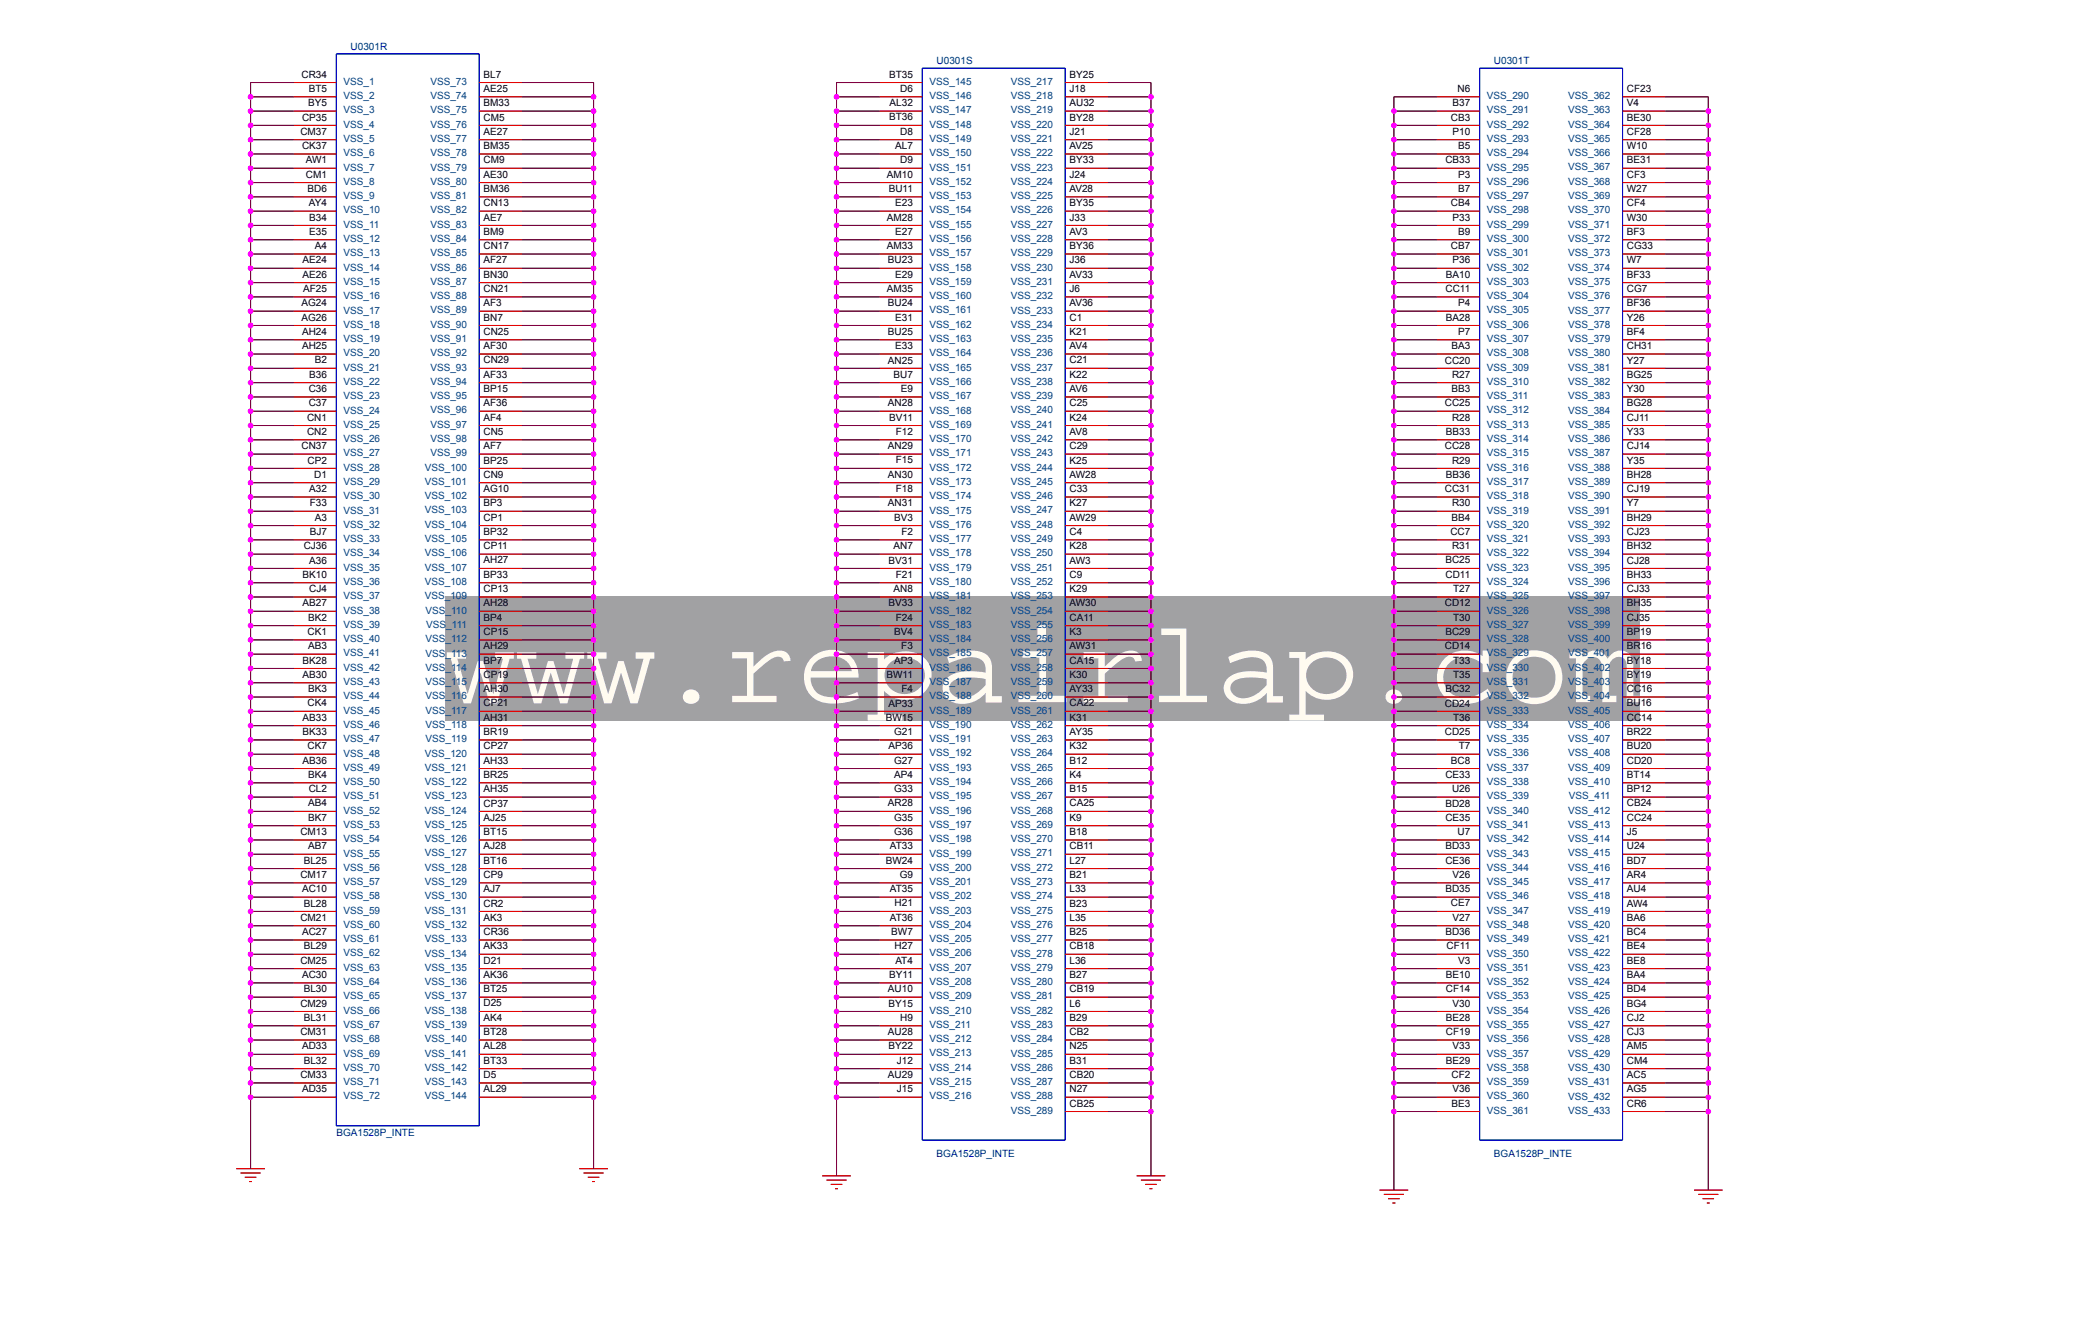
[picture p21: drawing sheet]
<svg xmlns="http://www.w3.org/2000/svg" width="220mm" height="139mm" viewBox="0 0 220 139" stroke-linecap="round" stroke-linejoin="round" font-family="sans-serif">
<defs><g id="words">
<text font-size="12.3" fill="#fffbf0" x="46.9" y="74">www.repairlap.com</text>
<g font-size="1.1" fill="#0000a0">
<text x="37" y="5.3">U0301R</text>
<text x="98.7" y="6.8">U0301S</text>
<text x="157.5" y="6.8">U0301T</text>
<text x="35.5" y="119.8">BGA1528P_INTE</text>
<text x="98.7" y="122">BGA1528P_INTE</text>
<text x="157.5" y="122">BGA1528P_INTE</text>
</g>
<g font-size="1.1">
<text x="31.8" y="8.2">CR34</text>
<text x="32.5" y="11.2">BY5</text>
<text x="32.5" y="9.7">BT5</text>
<text x="51" y="8.2">BL7</text>
<text x="51" y="9.7">AE25</text>
<text x="51" y="11.2">BM33</text>
<text x="93.7" y="8.2">BT35</text>
<text x="93.8" y="11.2">AL32</text>
<text x="94.9" y="9.7">D6</text>
<text x="112.8" y="8.2">BY25</text>
<text x="112.8" y="9.7">J18</text>
<text x="112.8" y="11.2">AU32</text>
<text x="153.1" y="11.2">B37</text>
<text x="153.7" y="9.7">N6</text>
<text x="171.5" y="9.7">CF23</text>
<text x="171.5" y="11.2">V4</text>
<text x="31.7" y="14.2">CM37</text>
<text x="31.8" y="12.7">CP35</text>
<text x="31.8" y="15.7">CK37</text>
<text x="32.2" y="17.2">AW1</text>
<text x="51" y="12.7">CM5</text>
<text x="51" y="14.2">AE27</text>
<text x="51" y="15.7">BM35</text>
<text x="51" y="17.2">CM9</text>
<text x="93.7" y="12.7">BT36</text>
<text x="94.4" y="15.7">AL7</text>
<text x="94.9" y="14.2">D8</text>
<text x="94.9" y="17.2">D9</text>
<text x="112.8" y="12.7">BY28</text>
<text x="112.8" y="14.2">J21</text>
<text x="112.8" y="15.7">AV25</text>
<text x="112.8" y="17.2">BY33</text>
<text x="152.4" y="17.2">CB33</text>
<text x="153" y="12.7">CB3</text>
<text x="153.1" y="14.2">P10</text>
<text x="153.7" y="15.7">B5</text>
<text x="171.5" y="17.2">BE31</text>
<text x="171.5" y="12.7">BE30</text>
<text x="171.5" y="14.2">CF28</text>
<text x="171.5" y="15.7">W10</text>
<text x="32.3" y="18.7">CM1</text>
<text x="32.4" y="20.2">BD6</text>
<text x="32.6" y="21.7">AY4</text>
<text x="32.6" y="23.3">B34</text>
<text x="51" y="23.3">AE7</text>
<text x="51" y="18.7">AE30</text>
<text x="51" y="20.2">BM36</text>
<text x="51" y="21.7">CN13</text>
<text x="93.5" y="18.7">AM10</text>
<text x="93.5" y="23.3">AM28</text>
<text x="93.7" y="20.2">BU11</text>
<text x="94.4" y="21.8">E23</text>
<text x="112.8" y="18.7">J24</text>
<text x="112.8" y="20.2">AV28</text>
<text x="112.8" y="21.7">BY35</text>
<text x="112.8" y="23.3">J33</text>
<text x="153" y="21.8">CB4</text>
<text x="153.1" y="23.3">P33</text>
<text x="153.7" y="18.7">P3</text>
<text x="153.7" y="20.2">B7</text>
<text x="171.5" y="18.7">CF3</text>
<text x="171.5" y="20.2">W27</text>
<text x="171.5" y="21.8">CF4</text>
<text x="171.5" y="23.3">W30</text>
<text x="31.9" y="27.8">AE24</text>
<text x="31.9" y="29.3">AE26</text>
<text x="32.6" y="24.8">E35</text>
<text x="33.2" y="26.3">A4</text>
<text x="51" y="24.8">BM9</text>
<text x="51" y="26.3">CN17</text>
<text x="51" y="27.8">AF27</text>
<text x="51" y="29.3">BN30</text>
<text x="93.5" y="26.3">AM33</text>
<text x="93.6" y="27.8">BU23</text>
<text x="94.4" y="29.3">E29</text>
<text x="94.4" y="24.8">E27</text>
<text x="112.8" y="24.8">AV3</text>
<text x="112.8" y="26.3">BY36</text>
<text x="112.8" y="27.8">J36</text>
<text x="112.8" y="29.3">AV33</text>
<text x="152.4" y="29.3">BA10</text>
<text x="153" y="26.3">CB7</text>
<text x="153.1" y="27.8">P36</text>
<text x="153.7" y="24.8">B9</text>
<text x="171.5" y="24.8">BF3</text>
<text x="171.5" y="26.3">CG33</text>
<text x="171.5" y="27.8">W7</text>
<text x="171.5" y="29.3">BF33</text>
<text x="31.8" y="32.3">AG24</text>
<text x="31.8" y="33.8">AG26</text>
<text x="31.8" y="35.3">AH24</text>
<text x="32" y="30.8">AF25</text>
<text x="51" y="33.8">BN7</text>
<text x="51" y="35.3">CN25</text>
<text x="51" y="30.8">CN21</text>
<text x="51" y="32.3">AF3</text>
<text x="93.5" y="30.8">AM35</text>
<text x="93.6" y="32.3">BU24</text>
<text x="93.6" y="35.3">BU25</text>
<text x="94.4" y="33.8">E31</text>
<text x="112.8" y="35.3">K21</text>
<text x="112.8" y="30.8">J6</text>
<text x="112.8" y="32.3">AV36</text>
<text x="112.8" y="33.8">C1</text>
<text x="152.4" y="30.8">CC11</text>
<text x="152.4" y="33.8">BA28</text>
<text x="153.7" y="32.3">P4</text>
<text x="153.7" y="35.3">P7</text>
<text x="171.5" y="33.8">Y26</text>
<text x="171.5" y="35.3">BF4</text>
<text x="171.5" y="30.8">CG7</text>
<text x="171.5" y="32.3">BF36</text>
<text x="31.8" y="36.8">AH25</text>
<text x="32.5" y="41.3">C36</text>
<text x="32.6" y="39.8">B36</text>
<text x="33.2" y="38.3">B2</text>
<text x="51" y="39.8">AF33</text>
<text x="51" y="36.8">AF30</text>
<text x="51" y="38.3">CN29</text>
<text x="51" y="41.3">BP15</text>
<text x="93.6" y="38.3">AN25</text>
<text x="94.2" y="39.8">BU7</text>
<text x="94.4" y="36.8">E33</text>
<text x="95" y="41.3">E9</text>
<text x="112.8" y="36.8">AV4</text>
<text x="112.8" y="38.3">C21</text>
<text x="112.8" y="39.8">K22</text>
<text x="112.8" y="41.3">AV6</text>
<text x="152.3" y="38.3">CC20</text>
<text x="153" y="36.8">BA3</text>
<text x="153" y="41.3">BB3</text>
<text x="153.1" y="39.8">R27</text>
<text x="171.5" y="36.8">CH31</text>
<text x="171.5" y="38.3">Y27</text>
<text x="171.5" y="39.8">BG25</text>
<text x="171.5" y="41.3">Y30</text>
<text x="31.8" y="47.4">CN37</text>
<text x="32.4" y="44.4">CN1</text>
<text x="32.4" y="45.9">CN2</text>
<text x="32.5" y="42.8">C37</text>
<text x="51" y="42.8">AF36</text>
<text x="51" y="44.3">AF4</text>
<text x="51" y="45.9">CN5</text>
<text x="51" y="47.4">AF7</text>
<text x="93.6" y="47.4">AN29</text>
<text x="93.6" y="42.9">AN28</text>
<text x="93.8" y="44.3">BV11</text>
<text x="94.4" y="45.9">F12</text>
<text x="112.8" y="42.8">C25</text>
<text x="112.8" y="44.4">K24</text>
<text x="112.8" y="45.9">AV8</text>
<text x="112.8" y="47.4">C29</text>
<text x="152.3" y="42.8">CC25</text>
<text x="152.3" y="47.4">CC28</text>
<text x="152.4" y="45.9">BB33</text>
<text x="153.1" y="44.3">R28</text>
<text x="171.5" y="42.8">BG28</text>
<text x="171.5" y="44.4">CJ11</text>
<text x="171.5" y="45.9">Y33</text>
<text x="171.5" y="47.4">CJ14</text>
<text x="32.4" y="48.9">CP2</text>
<text x="32.6" y="51.9">A32</text>
<text x="32.7" y="53.4">F33</text>
<text x="33.1" y="50.4">D1</text>
<text x="51" y="53.4">BP3</text>
<text x="51" y="48.9">BP25</text>
<text x="51" y="50.4">CN9</text>
<text x="51" y="51.9">AG10</text>
<text x="93.6" y="50.4">AN30</text>
<text x="93.6" y="53.4">AN31</text>
<text x="94.4" y="48.9">F15</text>
<text x="94.4" y="51.9">F18</text>
<text x="112.8" y="51.9">C33</text>
<text x="112.8" y="53.4">K27</text>
<text x="112.8" y="48.9">K25</text>
<text x="112.8" y="50.4">AW28</text>
<text x="152.3" y="51.9">CC31</text>
<text x="152.4" y="50.4">BB36</text>
<text x="153.1" y="53.4">R30</text>
<text x="153.1" y="48.9">R29</text>
<text x="171.5" y="50.4">BH28</text>
<text x="171.5" y="51.9">CJ19</text>
<text x="171.5" y="53.4">Y7</text>
<text x="171.5" y="48.9">Y35</text>
<text x="32" y="57.9">CJ36</text>
<text x="32.6" y="59.4">A36</text>
<text x="32.7" y="56.4">BJ7</text>
<text x="33.2" y="54.9">A3</text>
<text x="51" y="59.4">AH27</text>
<text x="51" y="54.9">CP1</text>
<text x="51" y="56.4">BP32</text>
<text x="51" y="57.9">CP11</text>
<text x="93.7" y="59.4">BV31</text>
<text x="94.2" y="57.9">AN7</text>
<text x="94.3" y="54.9">BV3</text>
<text x="95" y="56.4">F2</text>
<text x="112.8" y="54.9">AW29</text>
<text x="112.8" y="56.4">C4</text>
<text x="112.8" y="57.9">K28</text>
<text x="112.8" y="59.4">AW3</text>
<text x="152.4" y="59.4">BC25</text>
<text x="152.9" y="56.4">CC7</text>
<text x="153" y="54.9">BB4</text>
<text x="153.1" y="57.9">R31</text>
<text x="171.5" y="54.9">BH29</text>
<text x="171.5" y="56.4">CJ23</text>
<text x="171.5" y="57.9">BH32</text>
<text x="171.5" y="59.4">CJ28</text>
<text x="31.9" y="60.9">BK10</text>
<text x="31.9" y="63.9">AB27</text>
<text x="32.5" y="65.5">BK2</text>
<text x="32.6" y="62.4">CJ4</text>
<text x="51" y="60.9">BP33</text>
<text x="51" y="62.4">CP13</text>
<text x="51" y="63.9">AH28</text>
<text x="51" y="65.4">BP4</text>
<text x="93.7" y="63.9">BV33</text>
<text x="94.2" y="62.4">AN8</text>
<text x="94.4" y="60.9">F21</text>
<text x="94.4" y="65.4">F24</text>
<text x="112.8" y="60.9">C9</text>
<text x="112.8" y="62.4">K29</text>
<text x="112.8" y="63.9">AW30</text>
<text x="112.8" y="65.4">CA11</text>
<text x="152.3" y="63.9">CD12</text>
<text x="152.4" y="60.9">CD11</text>
<text x="153.2" y="62.4">T27</text>
<text x="153.2" y="65.4">T30</text>
<text x="171.5" y="60.9">BH33</text>
<text x="171.5" y="62.4">CJ33</text>
<text x="171.5" y="63.9">BH35</text>
<text x="171.5" y="65.5">CJ35</text>
<text x="31.9" y="70">BK28</text>
<text x="31.9" y="71.5">AB30</text>
<text x="32.4" y="66.9">CK1</text>
<text x="32.5" y="68.5">AB3</text>
<text x="51" y="70">BP7</text>
<text x="51" y="71.5">CP19</text>
<text x="51" y="67">CP15</text>
<text x="51" y="68.5">AH29</text>
<text x="93.5" y="71.5">BW11</text>
<text x="94.3" y="66.9">BV4</text>
<text x="94.3" y="70">AP3</text>
<text x="95" y="68.5">F3</text>
<text x="112.8" y="68.4">AW31</text>
<text x="112.8" y="70">CA15</text>
<text x="112.8" y="71.5">K30</text>
<text x="112.8" y="67">K3</text>
<text x="152.3" y="68.5">CD14</text>
<text x="152.4" y="66.9">BC29</text>
<text x="153.2" y="70">T33</text>
<text x="153.2" y="71.5">T35</text>
<text x="171.5" y="66.9">BP19</text>
<text x="171.5" y="68.5">BR16</text>
<text x="171.5" y="70">BY18</text>
<text x="171.5" y="71.5">BY19</text>
<text x="31.9" y="76">AB33</text>
<text x="31.9" y="77.5">BK33</text>
<text x="32.4" y="74.5">CK4</text>
<text x="32.5" y="73">BK3</text>
<text x="51" y="76">AH31</text>
<text x="51" y="73">AH30</text>
<text x="51" y="74.5">CP21</text>
<text x="51" y="77.5">BR19</text>
<text x="93.4" y="76">BW15</text>
<text x="93.7" y="74.5">AP33</text>
<text x="94.3" y="77.5">G21</text>
<text x="95" y="73">F4</text>
<text x="112.8" y="73">AY33</text>
<text x="112.8" y="74.5">CA22</text>
<text x="112.8" y="76">K31</text>
<text x="112.8" y="77.5">AY35</text>
<text x="152.3" y="77.5">CD25</text>
<text x="152.3" y="74.5">CD24</text>
<text x="152.4" y="73">BC32</text>
<text x="153.2" y="76">T36</text>
<text x="171.5" y="73">CC16</text>
<text x="171.5" y="74.5">BU16</text>
<text x="171.5" y="76">CC14</text>
<text x="171.5" y="77.5">BR22</text>
<text x="31.9" y="80.5">AB36</text>
<text x="32.4" y="79">CK7</text>
<text x="32.5" y="82">BK4</text>
<text x="32.5" y="83.5">CL2</text>
<text x="51" y="79">CP27</text>
<text x="51" y="80.5">AH33</text>
<text x="51" y="82">BR25</text>
<text x="51" y="83.5">AH35</text>
<text x="93.7" y="79">AP36</text>
<text x="94.3" y="80.5">G27</text>
<text x="94.3" y="82">AP4</text>
<text x="94.3" y="83.5">G33</text>
<text x="112.8" y="79">K32</text>
<text x="112.8" y="80.5">B12</text>
<text x="112.8" y="82">K4</text>
<text x="112.8" y="83.5">B15</text>
<text x="152.4" y="82">CE33</text>
<text x="153" y="80.5">BC8</text>
<text x="153.1" y="83.5">U26</text>
<text x="153.8" y="79">T7</text>
<text x="171.5" y="83.5">BP12</text>
<text x="171.5" y="79">BU20</text>
<text x="171.5" y="80.5">CD20</text>
<text x="171.5" y="82">BT14</text>
<text x="31.7" y="88">CM13</text>
<text x="32.5" y="85">AB4</text>
<text x="32.5" y="89.5">AB7</text>
<text x="32.5" y="86.5">BK7</text>
<text x="51" y="86.5">AJ25</text>
<text x="51" y="88">BT15</text>
<text x="51" y="89.5">AJ28</text>
<text x="51" y="85">CP37</text>
<text x="93.6" y="85">AR28</text>
<text x="93.8" y="89.6">AT33</text>
<text x="94.3" y="86.5">G35</text>
<text x="94.3" y="88">G36</text>
<text x="112.8" y="85">CA25</text>
<text x="112.8" y="86.5">K9</text>
<text x="112.8" y="88">B18</text>
<text x="112.8" y="89.5">CB11</text>
<text x="152.4" y="85">BD28</text>
<text x="152.4" y="86.5">CE35</text>
<text x="152.4" y="89.6">BD33</text>
<text x="153.7" y="88">U7</text>
<text x="171.5" y="85">CB24</text>
<text x="171.5" y="86.5">CC24</text>
<text x="171.5" y="88">J5</text>
<text x="171.5" y="89.5">U24</text>
<text x="31.7" y="92.6">CM17</text>
<text x="31.8" y="94.1">AC10</text>
<text x="32" y="91.1">BL25</text>
<text x="32" y="95.6">BL28</text>
<text x="51" y="92.6">CP9</text>
<text x="51" y="91">BT16</text>
<text x="51" y="94.1">AJ7</text>
<text x="51" y="95.6">CR2</text>
<text x="93.4" y="91.1">BW24</text>
<text x="93.8" y="94.1">AT35</text>
<text x="94.3" y="95.6">H21</text>
<text x="94.9" y="92.6">G9</text>
<text x="112.8" y="91.1">L27</text>
<text x="112.8" y="92.6">B21</text>
<text x="112.8" y="94.1">L33</text>
<text x="112.8" y="95.6">B23</text>
<text x="152.4" y="94.1">BD35</text>
<text x="152.4" y="91.1">CE36</text>
<text x="153" y="95.6">CE7</text>
<text x="153.1" y="92.6">V26</text>
<text x="171.5" y="91.1">BD7</text>
<text x="171.5" y="92.6">AR4</text>
<text x="171.5" y="94.1">AU4</text>
<text x="171.5" y="95.6">AW4</text>
<text x="31.7" y="97.1">CM21</text>
<text x="31.7" y="101.6">CM25</text>
<text x="31.8" y="98.6">AC27</text>
<text x="32" y="100.1">BL29</text>
<text x="51" y="97.1">AK3</text>
<text x="51" y="98.6">CR36</text>
<text x="51" y="100.1">AK33</text>
<text x="51" y="101.6">D21</text>
<text x="93.8" y="97.1">AT36</text>
<text x="94" y="98.6">BW7</text>
<text x="94.3" y="100.1">H27</text>
<text x="94.4" y="101.6">AT4</text>
<text x="112.8" y="101.6">L36</text>
<text x="112.8" y="97.1">L35</text>
<text x="112.8" y="98.6">B25</text>
<text x="112.8" y="100.1">CB18</text>
<text x="152.4" y="98.6">BD36</text>
<text x="152.5" y="100.1">CF11</text>
<text x="153.1" y="97.1">V27</text>
<text x="153.7" y="101.6">V3</text>
<text x="171.5" y="100.1">BE4</text>
<text x="171.5" y="101.6">BE8</text>
<text x="171.5" y="97.1">BA6</text>
<text x="171.5" y="98.6">BC4</text>
<text x="31.7" y="106.1">CM29</text>
<text x="31.8" y="103.1">AC30</text>
<text x="32" y="104.6">BL30</text>
<text x="32" y="107.6">BL31</text>
<text x="51" y="103.1">AK36</text>
<text x="51" y="104.6">BT25</text>
<text x="51" y="106.1">D25</text>
<text x="51" y="107.6">AK4</text>
<text x="93.6" y="104.6">AU10</text>
<text x="93.7" y="106.1">BY15</text>
<text x="93.8" y="103.1">BY11</text>
<text x="94.9" y="107.6">H9</text>
<text x="112.8" y="103.1">B27</text>
<text x="112.8" y="104.6">CB19</text>
<text x="112.8" y="106.1">L6</text>
<text x="112.8" y="107.6">B29</text>
<text x="152.4" y="103.1">BE10</text>
<text x="152.4" y="107.6">BE28</text>
<text x="152.4" y="104.6">CF14</text>
<text x="153.1" y="106.1">V30</text>
<text x="171.5" y="103.1">BA4</text>
<text x="171.5" y="104.6">BD4</text>
<text x="171.5" y="106.1">BG4</text>
<text x="171.5" y="107.6">CJ2</text>
<text x="31.7" y="113.7">CM33</text>
<text x="31.7" y="109.1">CM31</text>
<text x="31.8" y="110.6">AD33</text>
<text x="32" y="112.1">BL32</text>
<text x="51" y="109.1">BT28</text>
<text x="51" y="110.6">AL28</text>
<text x="51" y="112.2">BT33</text>
<text x="51" y="113.7">D5</text>
<text x="93.6" y="113.7">AU29</text>
<text x="93.6" y="109.1">AU28</text>
<text x="93.7" y="110.6">BY22</text>
<text x="94.6" y="112.1">J12</text>
<text x="112.8" y="109.1">CB2</text>
<text x="112.8" y="110.6">N25</text>
<text x="112.8" y="112.2">B31</text>
<text x="112.8" y="113.7">CB20</text>
<text x="152.4" y="112.1">BE29</text>
<text x="152.4" y="109.1">CF19</text>
<text x="153" y="113.7">CF2</text>
<text x="153.1" y="110.6">V33</text>
<text x="171.5" y="109.1">CJ3</text>
<text x="171.5" y="110.6">AM5</text>
<text x="171.5" y="112.2">CM4</text>
<text x="171.5" y="113.7">AC5</text>
<text x="31.8" y="115.2">AD35</text>
<text x="51" y="115.2">AL29</text>
<text x="94.6" y="115.2">J15</text>
<text x="112.8" y="115.2">N27</text>
<text x="112.8" y="116.7">CB25</text>
<text x="153" y="116.7">BE3</text>
<text x="153.1" y="115.2">V36</text>
<text x="171.5" y="116.7">CR6</text>
<text x="171.5" y="115.2">AG5</text>
</g>
<g font-size="1.1" fill="#004080">
<text x="36.2" y="8.9">VSS_1</text>
<text x="36.2" y="10.4">VSS_2</text>
<text x="36.2" y="12">VSS_3</text>
<text x="45.4" y="8.9">VSS_73</text>
<text x="45.4" y="10.4">VSS_74</text>
<text x="45.4" y="12">VSS_75</text>
<text x="98" y="11.9">VSS_147</text>
<text x="98" y="9">VSS_145</text>
<text x="98" y="10.5">VSS_146</text>
<text x="106.6" y="10.4">VSS_218</text>
<text x="106.6" y="12">VSS_219</text>
<text x="106.6" y="8.9">VSS_217</text>
<text x="156.8" y="10.5">VSS_290</text>
<text x="156.8" y="12">VSS_291</text>
<text x="165.3" y="10.5">VSS_362</text>
<text x="165.3" y="12">VSS_363</text>
<text x="36.2" y="13.5">VSS_4</text>
<text x="36.2" y="15">VSS_5</text>
<text x="36.2" y="16.5">VSS_6</text>
<text x="36.2" y="18">VSS_7</text>
<text x="45.4" y="13.5">VSS_76</text>
<text x="45.4" y="15">VSS_77</text>
<text x="45.4" y="16.5">VSS_78</text>
<text x="45.4" y="18">VSS_79</text>
<text x="98" y="13.5">VSS_148</text>
<text x="98" y="15">VSS_149</text>
<text x="98" y="16.5">VSS_150</text>
<text x="98" y="18">VSS_151</text>
<text x="106.6" y="13.5">VSS_220</text>
<text x="106.6" y="15">VSS_221</text>
<text x="106.6" y="16.5">VSS_222</text>
<text x="106.6" y="18">VSS_223</text>
<text x="156.8" y="13.5">VSS_292</text>
<text x="156.8" y="15">VSS_293</text>
<text x="156.8" y="16.5">VSS_294</text>
<text x="156.8" y="18">VSS_295</text>
<text x="165.3" y="18">VSS_367</text>
<text x="165.3" y="13.5">VSS_364</text>
<text x="165.3" y="15">VSS_365</text>
<text x="165.3" y="16.5">VSS_366</text>
<text x="36.2" y="22.5">VSS_10</text>
<text x="36.2" y="19.5">VSS_8</text>
<text x="36.2" y="21">VSS_9</text>
<text x="45.4" y="19.5">VSS_80</text>
<text x="45.4" y="21">VSS_81</text>
<text x="45.4" y="22.5">VSS_82</text>
<text x="98" y="19.5">VSS_152</text>
<text x="98" y="21">VSS_153</text>
<text x="98" y="22.5">VSS_154</text>
<text x="106.6" y="19.5">VSS_224</text>
<text x="106.6" y="21">VSS_225</text>
<text x="106.6" y="22.5">VSS_226</text>
<text x="156.8" y="19.5">VSS_296</text>
<text x="156.8" y="21">VSS_297</text>
<text x="156.8" y="22.5">VSS_298</text>
<text x="165.3" y="19.5">VSS_368</text>
<text x="165.3" y="21">VSS_369</text>
<text x="165.3" y="22.5">VSS_370</text>
<text x="36.2" y="24">VSS_11</text>
<text x="36.2" y="25.5">VSS_12</text>
<text x="36.2" y="27">VSS_13</text>
<text x="36.2" y="28.5">VSS_14</text>
<text x="45.4" y="24">VSS_83</text>
<text x="45.4" y="25.5">VSS_84</text>
<text x="45.4" y="27">VSS_85</text>
<text x="45.4" y="28.5">VSS_86</text>
<text x="98" y="28.5">VSS_158</text>
<text x="98" y="24">VSS_155</text>
<text x="98" y="25.5">VSS_156</text>
<text x="98" y="27">VSS_157</text>
<text x="106.6" y="27">VSS_229</text>
<text x="106.6" y="24">VSS_227</text>
<text x="106.6" y="25.5">VSS_228</text>
<text x="106.6" y="28.5">VSS_230</text>
<text x="156.8" y="27">VSS_301</text>
<text x="156.8" y="28.5">VSS_302</text>
<text x="156.8" y="24">VSS_299</text>
<text x="156.8" y="25.5">VSS_300</text>
<text x="165.3" y="24">VSS_371</text>
<text x="165.3" y="25.5">VSS_372</text>
<text x="165.3" y="27">VSS_373</text>
<text x="165.3" y="28.5">VSS_374</text>
<text x="36.2" y="30">VSS_15</text>
<text x="36.2" y="31.5">VSS_16</text>
<text x="36.2" y="33.1">VSS_17</text>
<text x="36.2" y="34.6">VSS_18</text>
<text x="45.4" y="34.5">VSS_90</text>
<text x="45.4" y="30">VSS_87</text>
<text x="45.4" y="31.5">VSS_88</text>
<text x="45.4" y="33.1">VSS_89</text>
<text x="98" y="30">VSS_159</text>
<text x="98" y="31.5">VSS_160</text>
<text x="98" y="33">VSS_161</text>
<text x="98" y="34.6">VSS_162</text>
<text x="106.6" y="30">VSS_231</text>
<text x="106.6" y="31.5">VSS_232</text>
<text x="106.6" y="33.1">VSS_233</text>
<text x="106.6" y="34.6">VSS_234</text>
<text x="156.8" y="30">VSS_303</text>
<text x="156.8" y="31.5">VSS_304</text>
<text x="156.8" y="33">VSS_305</text>
<text x="156.8" y="34.6">VSS_306</text>
<text x="165.3" y="34.5">VSS_378</text>
<text x="165.3" y="30">VSS_375</text>
<text x="165.3" y="31.5">VSS_376</text>
<text x="165.3" y="33.1">VSS_377</text>
<text x="36.2" y="36.1">VSS_19</text>
<text x="36.2" y="37.6">VSS_20</text>
<text x="36.2" y="39.1">VSS_21</text>
<text x="36.2" y="40.6">VSS_22</text>
<text x="45.4" y="36.1">VSS_91</text>
<text x="45.4" y="37.6">VSS_92</text>
<text x="45.4" y="39.1">VSS_93</text>
<text x="45.4" y="40.6">VSS_94</text>
<text x="98" y="36.1">VSS_163</text>
<text x="98" y="37.6">VSS_164</text>
<text x="98" y="39.1">VSS_165</text>
<text x="98" y="40.6">VSS_166</text>
<text x="106.6" y="36.1">VSS_235</text>
<text x="106.6" y="37.6">VSS_236</text>
<text x="106.6" y="39.1">VSS_237</text>
<text x="106.6" y="40.6">VSS_238</text>
<text x="156.8" y="36.1">VSS_307</text>
<text x="156.8" y="37.6">VSS_308</text>
<text x="156.8" y="39.1">VSS_309</text>
<text x="156.8" y="40.6">VSS_310</text>
<text x="165.3" y="36.1">VSS_379</text>
<text x="165.3" y="37.6">VSS_380</text>
<text x="165.3" y="39.1">VSS_381</text>
<text x="165.3" y="40.6">VSS_382</text>
<text x="36.2" y="42.1">VSS_23</text>
<text x="36.2" y="43.6">VSS_24</text>
<text x="36.2" y="45.1">VSS_25</text>
<text x="36.2" y="46.6">VSS_26</text>
<text x="45.4" y="42.1">VSS_95</text>
<text x="45.4" y="43.6">VSS_96</text>
<text x="45.4" y="45.1">VSS_97</text>
<text x="45.4" y="46.6">VSS_98</text>
<text x="98" y="45.1">VSS_169</text>
<text x="98" y="46.6">VSS_170</text>
<text x="98" y="42.1">VSS_167</text>
<text x="98" y="43.6">VSS_168</text>
<text x="106.6" y="42.1">VSS_239</text>
<text x="106.6" y="43.6">VSS_240</text>
<text x="106.6" y="45.1">VSS_241</text>
<text x="106.6" y="46.6">VSS_242</text>
<text x="156.8" y="43.6">VSS_312</text>
<text x="156.8" y="45.1">VSS_313</text>
<text x="156.8" y="46.6">VSS_314</text>
<text x="156.8" y="42.1">VSS_311</text>
<text x="165.3" y="42.1">VSS_383</text>
<text x="165.3" y="43.6">VSS_384</text>
<text x="165.3" y="45.1">VSS_385</text>
<text x="165.3" y="46.6">VSS_386</text>
<text x="36.2" y="52.6">VSS_30</text>
<text x="36.2" y="48.1">VSS_27</text>
<text x="36.2" y="49.6">VSS_28</text>
<text x="36.2" y="51.1">VSS_29</text>
<text x="44.8" y="49.6">VSS_100</text>
<text x="44.8" y="51.1">VSS_101</text>
<text x="44.8" y="52.6">VSS_102</text>
<text x="45.4" y="48.1">VSS_99</text>
<text x="98" y="48.1">VSS_171</text>
<text x="98" y="49.6">VSS_172</text>
<text x="98" y="51.1">VSS_173</text>
<text x="98" y="52.6">VSS_174</text>
<text x="106.6" y="52.6">VSS_246</text>
<text x="106.6" y="48.1">VSS_243</text>
<text x="106.6" y="49.6">VSS_244</text>
<text x="106.6" y="51.1">VSS_245</text>
<text x="156.8" y="48.1">VSS_315</text>
<text x="156.8" y="49.6">VSS_316</text>
<text x="156.8" y="51.1">VSS_317</text>
<text x="156.8" y="52.6">VSS_318</text>
<text x="165.3" y="51.1">VSS_389</text>
<text x="165.3" y="52.6">VSS_390</text>
<text x="165.3" y="48.1">VSS_387</text>
<text x="165.3" y="49.6">VSS_388</text>
<text x="36.2" y="54.1">VSS_31</text>
<text x="36.2" y="55.6">VSS_32</text>
<text x="36.2" y="57.2">VSS_33</text>
<text x="36.2" y="58.7">VSS_34</text>
<text x="44.8" y="54.1">VSS_103</text>
<text x="44.8" y="55.6">VSS_104</text>
<text x="44.8" y="57.1">VSS_105</text>
<text x="44.8" y="58.7">VSS_106</text>
<text x="98" y="54.1">VSS_175</text>
<text x="98" y="55.7">VSS_176</text>
<text x="98" y="57.2">VSS_177</text>
<text x="98" y="58.7">VSS_178</text>
<text x="106.6" y="54.1">VSS_247</text>
<text x="106.6" y="55.6">VSS_248</text>
<text x="106.6" y="57.2">VSS_249</text>
<text x="106.6" y="58.7">VSS_250</text>
<text x="156.8" y="54.1">VSS_319</text>
<text x="156.8" y="55.7">VSS_320</text>
<text x="156.8" y="57.2">VSS_321</text>
<text x="156.8" y="58.7">VSS_322</text>
<text x="165.3" y="54.1">VSS_391</text>
<text x="165.3" y="55.7">VSS_392</text>
<text x="165.3" y="57.2">VSS_393</text>
<text x="165.3" y="58.7">VSS_394</text>
<text x="36.2" y="60.2">VSS_35</text>
<text x="36.2" y="61.7">VSS_36</text>
<text x="36.2" y="63.2">VSS_37</text>
<text x="36.2" y="64.7">VSS_38</text>
<text x="44.8" y="60.2">VSS_107</text>
<text x="44.8" y="61.7">VSS_108</text>
<text x="44.8" y="63.2">VSS_109</text>
<text x="44.9" y="64.7">VSS_110</text>
<text x="98" y="61.7">VSS_180</text>
<text x="98" y="63.2">VSS_181</text>
<text x="98" y="64.7">VSS_182</text>
<text x="98" y="60.2">VSS_179</text>
<text x="106.6" y="60.2">VSS_251</text>
<text x="106.6" y="61.7">VSS_252</text>
<text x="106.6" y="63.2">VSS_253</text>
<text x="106.6" y="64.7">VSS_254</text>
<text x="156.8" y="60.2">VSS_323</text>
<text x="156.8" y="61.7">VSS_324</text>
<text x="156.8" y="63.2">VSS_325</text>
<text x="156.8" y="64.7">VSS_326</text>
<text x="165.3" y="60.2">VSS_395</text>
<text x="165.3" y="61.7">VSS_396</text>
<text x="165.3" y="63.2">VSS_397</text>
<text x="165.3" y="64.7">VSS_398</text>
<text x="36.2" y="67.7">VSS_40</text>
<text x="36.2" y="69.2">VSS_41</text>
<text x="36.2" y="70.7">VSS_42</text>
<text x="36.2" y="66.2">VSS_39</text>
<text x="44.9" y="70.7">VSS_114</text>
<text x="44.9" y="67.7">VSS_112</text>
<text x="44.9" y="69.2">VSS_113</text>
<text x="44.9" y="66.2">VSS_111</text>
<text x="98" y="66.2">VSS_183</text>
<text x="98" y="67.7">VSS_184</text>
<text x="98" y="69.2">VSS_185</text>
<text x="98" y="70.7">VSS_186</text>
<text x="106.6" y="69.2">VSS_257</text>
<text x="106.6" y="70.7">VSS_258</text>
<text x="106.6" y="66.2">VSS_255</text>
<text x="106.6" y="67.7">VSS_256</text>
<text x="156.8" y="66.2">VSS_327</text>
<text x="156.8" y="67.7">VSS_328</text>
<text x="156.8" y="69.2">VSS_329</text>
<text x="156.8" y="70.7">VSS_330</text>
<text x="165.3" y="67.7">VSS_400</text>
<text x="165.3" y="69.2">VSS_401</text>
<text x="165.3" y="70.7">VSS_402</text>
<text x="165.3" y="66.2">VSS_399</text>
<text x="36.2" y="72.2">VSS_43</text>
<text x="36.2" y="73.7">VSS_44</text>
<text x="36.2" y="75.2">VSS_45</text>
<text x="36.2" y="76.7">VSS_46</text>
<text x="44.9" y="76.7">VSS_118</text>
<text x="44.9" y="72.2">VSS_115</text>
<text x="44.9" y="73.7">VSS_116</text>
<text x="44.9" y="75.2">VSS_117</text>
<text x="98" y="76.7">VSS_190</text>
<text x="98" y="72.2">VSS_187</text>
<text x="98" y="73.7">VSS_188</text>
<text x="98" y="75.2">VSS_189</text>
<text x="106.6" y="72.2">VSS_259</text>
<text x="106.6" y="73.7">VSS_260</text>
<text x="106.6" y="75.2">VSS_261</text>
<text x="106.6" y="76.7">VSS_262</text>
<text x="156.8" y="76.7">VSS_334</text>
<text x="156.8" y="72.2">VSS_331</text>
<text x="156.8" y="73.7">VSS_332</text>
<text x="156.8" y="75.2">VSS_333</text>
<text x="165.3" y="72.2">VSS_403</text>
<text x="165.3" y="73.7">VSS_404</text>
<text x="165.3" y="75.2">VSS_405</text>
<text x="165.3" y="76.7">VSS_406</text>
<text x="36.2" y="82.8">VSS_50</text>
<text x="36.2" y="78.3">VSS_47</text>
<text x="36.2" y="79.8">VSS_48</text>
<text x="36.2" y="81.3">VSS_49</text>
<text x="44.8" y="79.8">VSS_120</text>
<text x="44.8" y="81.3">VSS_121</text>
<text x="44.8" y="82.8">VSS_122</text>
<text x="44.9" y="78.2">VSS_119</text>
<text x="98" y="78.2">VSS_191</text>
<text x="98" y="79.8">VSS_192</text>
<text x="98" y="81.3">VSS_193</text>
<text x="98" y="82.8">VSS_194</text>
<text x="106.6" y="78.3">VSS_263</text>
<text x="106.6" y="79.8">VSS_264</text>
<text x="106.6" y="81.3">VSS_265</text>
<text x="106.6" y="82.8">VSS_266</text>
<text x="156.8" y="78.2">VSS_335</text>
<text x="156.8" y="79.8">VSS_336</text>
<text x="156.8" y="81.3">VSS_337</text>
<text x="156.8" y="82.8">VSS_338</text>
<text x="165.3" y="78.3">VSS_407</text>
<text x="165.3" y="79.8">VSS_408</text>
<text x="165.3" y="81.3">VSS_409</text>
<text x="165.3" y="82.8">VSS_410</text>
<text x="36.2" y="84.3">VSS_51</text>
<text x="36.2" y="85.8">VSS_52</text>
<text x="36.2" y="87.3">VSS_53</text>
<text x="36.2" y="88.8">VSS_54</text>
<text x="44.8" y="87.3">VSS_125</text>
<text x="44.8" y="88.8">VSS_126</text>
<text x="44.8" y="84.3">VSS_123</text>
<text x="44.8" y="85.8">VSS_124</text>
<text x="98" y="84.3">VSS_195</text>
<text x="98" y="85.8">VSS_196</text>
<text x="98" y="87.3">VSS_197</text>
<text x="98" y="88.8">VSS_198</text>
<text x="106.6" y="85.8">VSS_268</text>
<text x="106.6" y="87.3">VSS_269</text>
<text x="106.6" y="88.8">VSS_270</text>
<text x="106.6" y="84.3">VSS_267</text>
<text x="156.8" y="84.3">VSS_339</text>
<text x="156.8" y="85.8">VSS_340</text>
<text x="156.8" y="87.3">VSS_341</text>
<text x="156.8" y="88.8">VSS_342</text>
<text x="165.3" y="85.8">VSS_412</text>
<text x="165.3" y="87.3">VSS_413</text>
<text x="165.3" y="88.8">VSS_414</text>
<text x="165.4" y="84.3">VSS_411</text>
<text x="36.2" y="90.3">VSS_55</text>
<text x="36.2" y="91.8">VSS_56</text>
<text x="36.2" y="93.3">VSS_57</text>
<text x="36.2" y="94.8">VSS_58</text>
<text x="44.8" y="93.3">VSS_129</text>
<text x="44.8" y="90.3">VSS_127</text>
<text x="44.8" y="91.8">VSS_128</text>
<text x="44.8" y="94.8">VSS_130</text>
<text x="98" y="94.8">VSS_202</text>
<text x="98" y="90.3">VSS_199</text>
<text x="98" y="91.8">VSS_200</text>
<text x="98" y="93.3">VSS_201</text>
<text x="106.6" y="90.3">VSS_271</text>
<text x="106.6" y="91.8">VSS_272</text>
<text x="106.6" y="93.3">VSS_273</text>
<text x="106.6" y="94.8">VSS_274</text>
<text x="156.8" y="93.3">VSS_345</text>
<text x="156.8" y="94.8">VSS_346</text>
<text x="156.8" y="90.3">VSS_343</text>
<text x="156.8" y="91.8">VSS_344</text>
<text x="165.3" y="90.3">VSS_415</text>
<text x="165.3" y="91.8">VSS_416</text>
<text x="165.3" y="93.3">VSS_417</text>
<text x="165.3" y="94.8">VSS_418</text>
<text x="36.2" y="97.8">VSS_60</text>
<text x="36.2" y="99.3">VSS_61</text>
<text x="36.2" y="100.8">VSS_62</text>
<text x="36.2" y="96.3">VSS_59</text>
<text x="44.8" y="96.3">VSS_131</text>
<text x="44.8" y="97.8">VSS_132</text>
<text x="44.8" y="99.3">VSS_133</text>
<text x="44.8" y="100.9">VSS_134</text>
<text x="98" y="96.3">VSS_203</text>
<text x="98" y="97.8">VSS_204</text>
<text x="98" y="99.3">VSS_205</text>
<text x="98" y="100.8">VSS_206</text>
<text x="106.6" y="96.3">VSS_275</text>
<text x="106.6" y="97.8">VSS_276</text>
<text x="106.6" y="99.3">VSS_277</text>
<text x="106.6" y="100.9">VSS_278</text>
<text x="156.8" y="96.3">VSS_347</text>
<text x="156.8" y="97.8">VSS_348</text>
<text x="156.8" y="99.3">VSS_349</text>
<text x="156.8" y="100.9">VSS_350</text>
<text x="165.3" y="100.8">VSS_422</text>
<text x="165.3" y="96.3">VSS_419</text>
<text x="165.3" y="97.8">VSS_420</text>
<text x="165.3" y="99.4">VSS_421</text>
<text x="36.2" y="102.4">VSS_63</text>
<text x="36.2" y="103.9">VSS_64</text>
<text x="36.2" y="105.4">VSS_65</text>
<text x="36.2" y="106.9">VSS_66</text>
<text x="44.8" y="103.9">VSS_136</text>
<text x="44.8" y="105.4">VSS_137</text>
<text x="44.8" y="106.9">VSS_138</text>
<text x="44.8" y="102.4">VSS_135</text>
<text x="98" y="102.4">VSS_207</text>
<text x="98" y="103.9">VSS_208</text>
<text x="98" y="105.4">VSS_209</text>
<text x="98" y="106.9">VSS_210</text>
<text x="106.6" y="102.3">VSS_279</text>
<text x="106.6" y="103.9">VSS_280</text>
<text x="106.6" y="105.4">VSS_281</text>
<text x="106.6" y="106.9">VSS_282</text>
<text x="156.8" y="102.4">VSS_351</text>
<text x="156.8" y="103.9">VSS_352</text>
<text x="156.8" y="105.4">VSS_353</text>
<text x="156.8" y="106.9">VSS_354</text>
<text x="165.3" y="102.4">VSS_423</text>
<text x="165.3" y="103.9">VSS_424</text>
<text x="165.3" y="105.4">VSS_425</text>
<text x="165.3" y="106.9">VSS_426</text>
<text x="36.2" y="112.9">VSS_70</text>
<text x="36.2" y="108.4">VSS_67</text>
<text x="36.2" y="109.9">VSS_68</text>
<text x="36.2" y="111.4">VSS_69</text>
<text x="44.8" y="108.4">VSS_139</text>
<text x="44.8" y="109.9">VSS_140</text>
<text x="44.8" y="111.4">VSS_141</text>
<text x="44.8" y="112.9">VSS_142</text>
<text x="98" y="111.4">VSS_213</text>
<text x="98" y="112.9">VSS_214</text>
<text x="98" y="108.4">VSS_211</text>
<text x="98" y="109.9">VSS_212</text>
<text x="106.6" y="108.4">VSS_283</text>
<text x="106.6" y="109.9">VSS_284</text>
<text x="106.6" y="111.4">VSS_285</text>
<text x="106.6" y="112.9">VSS_286</text>
<text x="156.8" y="109.9">VSS_356</text>
<text x="156.8" y="111.4">VSS_357</text>
<text x="156.8" y="112.9">VSS_358</text>
<text x="156.8" y="108.4">VSS_355</text>
<text x="165.3" y="108.4">VSS_427</text>
<text x="165.3" y="109.9">VSS_428</text>
<text x="165.3" y="111.4">VSS_429</text>
<text x="165.3" y="112.9">VSS_430</text>
<text x="36.2" y="114.4">VSS_71</text>
<text x="36.2" y="115.9">VSS_72</text>
<text x="44.8" y="114.4">VSS_143</text>
<text x="44.8" y="115.9">VSS_144</text>
<text x="98" y="114.4">VSS_215</text>
<text x="98" y="115.9">VSS_216</text>
<text x="106.6" y="114.4">VSS_287</text>
<text x="106.6" y="115.9">VSS_288</text>
<text x="106.6" y="117.4">VSS_289</text>
<text x="156.8" y="114.4">VSS_359</text>
<text x="156.8" y="115.9">VSS_360</text>
<text x="156.8" y="117.4">VSS_361</text>
<text x="165.3" y="117.4">VSS_433</text>
<text x="165.3" y="114.4">VSS_431</text>
<text x="165.3" y="115.9">VSS_432</text>
</g>
</g></defs>
<path d="M46.9 62.9h126v13.1h-126z" fill="#a1a1a3" stroke="#a1a1a3" stroke-width=".11"/>
<g fill="none" stroke="#000" stroke-width=".11">
<path d="M26.4 19.2h9.1M26.4 8.7h9.1M26.4 10.2h9.1M26.4 11.7h9.1M26.4 13.2h9.1M26.4 14.7h9.1M26.4 16.2h9.1M26.4 17.7h9.1M35.5 5.7h15v113h-15zM62.6 19.2h-12.1M62.6 8.7h-12.1M62.6 10.2h-12.1"/>
<path d="M62.6 11.7h-12.1M62.6 13.2h-12.1M62.6 14.7h-12.1M62.6 16.2h-12.1M62.6 17.7h-12.1M88.2 19.2h9M88.2 8.7h9M88.2 10.2h9M88.2 11.7h9M88.2 14.7h9M88.2 16.2h9M88.2 17.7h9"/>
<path d="M97.2 13.2h-9M97.2 7.2h15.1v113h-15.1zM112.3 19.2h9M112.3 8.7h9M112.3 10.2h9M112.3 11.7h9M112.3 13.2h9M112.3 14.7h9M112.3 16.2h9M112.3 17.7h9M147 19.2h9M147 10.2h9"/>
<path d="M147 11.7h9M147 14.7h9M147 16.2h9M147 17.7h9M156 13.2h-9M156 7.2h15.1v113h-15.1zM171.1 19.2h9M171.1 10.2h9M171.1 11.7h9M171.1 13.2h9M171.1 14.7h9M171.1 16.2h9"/>
<path d="M171.1 17.7h9M26.4 34.3h9.1M26.4 35.8h9.1M26.4 37.3h9.1M26.4 20.8h9.1M26.4 38.8h9.1M26.4 22.3h9.1M26.4 23.8h9.1M26.4 25.3h9.1M26.4 26.8h9.1M26.4 28.3h9.1M26.4 29.8h9.1"/>
<path d="M26.4 31.3h9.1M26.4 32.8h9.1M62.6 34.3h-12.1M62.6 35.8h-12.1M62.6 37.3h-12.1M62.6 20.8h-12.1M62.6 38.8h-12.1M62.6 22.3h-12.1M62.6 23.8h-12.1M62.6 25.3h-12.1M62.6 26.8h-12.1M62.6 28.3h-12.1"/>
<path d="M62.6 29.8h-12.1M62.6 31.3h-12.1M62.6 32.8h-12.1M88.2 34.3h9M88.2 35.8h9M88.2 37.3h9M88.2 20.8h9M88.2 38.8h9M88.2 22.3h9M88.2 23.8h9M88.2 25.3h9M88.2 26.8h9"/>
<path d="M88.2 31.3h9M88.2 32.8h9M97.2 28.3h-9M97.2 29.8h-9M112.3 34.3h9M112.3 35.8h9M112.3 37.3h9M112.3 20.8h9M112.3 38.8h9M112.3 22.3h9M112.3 23.8h9M112.3 25.3h9"/>
<path d="M112.3 26.8h9M112.3 28.3h9M112.3 29.8h9M112.3 31.3h9M112.3 32.8h9M147 34.3h9M147 35.8h9M147 37.3h9M147 20.8h9M147 38.8h9M147 22.3h9M147 23.8h9"/>
<path d="M147 25.3h9M147 26.8h9M147 31.3h9M147 32.8h9M156 28.3h-9M156 29.8h-9M171.1 34.3h9M171.1 35.8h9M171.1 37.3h9M171.1 20.8h9M171.1 38.8h9M171.1 22.3h9"/>
<path d="M171.1 23.8h9M171.1 25.3h9M171.1 26.8h9M171.1 28.3h9M171.1 29.8h9M171.1 31.3h9M171.1 32.8h9M26.4 53.9h9.1M26.4 55.4h9.1M26.4 56.9h9.1M26.4 58.4h9.1M26.4 59.9h9.1"/>
<path d="M26.4 40.3h9.1M26.4 41.8h9.1M26.4 43.4h9.1M26.4 52.4h9.1M26.4 44.9h9.1M26.4 46.4h9.1M26.4 47.9h9.1M26.4 49.4h9.1M26.4 50.9h9.1M62.6 53.9h-12.1M62.6 55.4h-12.1M62.6 56.9h-12.1"/>
<path d="M62.6 58.4h-12.1M62.6 59.9h-12.1M62.6 40.3h-12.1M62.6 41.8l-12.1 .1M62.6 43.4h-12.1M62.6 52.4h-12.1M62.6 44.9h-12.1M62.6 46.4h-12.1M62.6 47.9h-12.1M62.6 49.4h-12.1M62.6 50.9h-12.1M88.2 53.9h9"/>
<path d="M88.2 55.4h9M88.2 59.9h9M88.2 40.3h9M88.2 41.8h9M88.2 43.4h9M88.2 52.4h9M88.2 44.9h9M88.2 46.4h9M88.2 47.9h9M88.2 49.4h9M88.2 50.9h9M97.2 56.9h-9"/>
<path d="M97.2 58.4h-9M112.3 53.9h9M112.3 55.4h9M112.3 56.9h9M112.3 58.4h9M112.3 59.9h9M112.3 40.3h9M112.3 41.8h9M112.3 43.4h9M112.3 52.4h9M112.3 44.9h9M112.3 46.4h9"/>
<path d="M112.3 47.9h9M112.3 49.4h9M112.3 50.9h9M147 53.9h9M147 55.4h9M147 59.9h9M147 40.3h9M147 41.8h9M147 43.4h9M147 52.4h9M147 44.9h9M147 46.4h9"/>
<path d="M147 47.9h9M147 49.4h9M147 50.9h9M156 56.9h-9M156 58.4h-9M171.1 53.9h9M171.1 55.4h9M171.1 56.9h9M171.1 58.4h9M171.1 59.9h9M171.1 40.3h9M171.1 41.8h9"/>
<path d="M171.1 43.4h9M171.1 52.4h9M171.1 44.9h9M171.1 46.4h9M171.1 47.9h9M171.1 49.4h9M171.1 50.9h9M26.4 70.5h9.1M26.4 72h9.1M26.4 73.5h9.1M26.4 75h9.1M26.4 76.5h9.1"/>
<path d="M26.4 78h9.1M26.4 61.4h9.1M26.4 67.5h9.1M26.4 62.9h9.1M26.4 69h9.1M26.4 79.5h9.1M26.4 64.5h9.1M26.4 66h9.1M62.6 70.5h-12.1M62.6 72h-12.1M62.6 73.5h-12.1M62.6 75h-12.1"/>
<path d="M62.6 76.5h-12.1M62.6 78h-12.1M62.6 61.4h-12.1M62.6 67.5h-12.1M62.6 62.9h-12.1M62.6 69h-12.1M62.6 79.5h-12.1M62.6 64.5h-12.1M62.6 66h-12.1M88.2 70.5h9M88.2 72h9M88.2 73.5h9"/>
<path d="M88.2 75h9M88.2 76.5h9M88.2 78h9M88.2 61.4h9M88.2 67.5h9M88.2 62.9h9M88.2 69h9M88.2 79.5h9M88.2 64.5h9M88.2 66h9M112.3 70.5h9M112.3 72h9"/>
<path d="M112.3 73.5h9M112.3 75h9M112.3 76.5h9M112.3 78h9M112.3 61.4h9M112.3 67.5h9M112.3 62.9h9M112.3 69h9M112.3 79.5h9M112.3 64.5h9M112.3 66h9M147 70.5h9"/>
<path d="M147 72h9M147 73.5h9M147 75h9M147 76.5h9M147 78h9M147 61.4h9M147 67.5h9M147 62.9h9M147 69h9M147 79.5h9M147 64.5h9M147 66h9"/>
<path d="M171.1 70.5h9M171.1 72h9M171.1 73.5h9M171.1 75h9M171.1 76.5h9M171.1 78h9M171.1 61.4h9M171.1 67.5h9M171.1 62.9h9M171.1 69h9M171.1 79.5h9M171.1 64.5h9"/>
<path d="M171.1 66h9M26.4 87.1h9.1M26.4 88.6h9.1M26.4 90.1h9.1M26.4 91.6h9.1M26.4 97.6h9.1M26.4 93.1h9.1M26.4 99.1h9.1M26.4 82.5h9.1M26.4 84h9.1M26.4 85.5h9.1M26.4 94.6h9.1"/>
<path d="M26.4 96.1h9.1M26.4 81h9.1M62.6 87.1h-12.1M62.6 88.6h-12.1M62.6 90.1h-12.1M62.6 91.6h-12.1M62.6 97.6h-12.1M62.6 93.1h-12.1M62.6 99.1h-12.1M62.6 82.5h-12.1M62.6 84h-12.1M62.6 85.5h-12.1"/>
<path d="M62.6 94.6h-12.1M62.6 96.1h-12.1M62.6 81h-12.1M88.2 90.1h9M88.2 91.6h9M88.2 97.6h9M88.2 93.1h9M88.2 99.1h9M88.2 82.5h9M88.2 84h9M88.2 94.6h9M88.2 96.1h9"/>
<path d="M88.2 81h9M97.2 87.1h-9M97.2 88.6h-9M97.2 85.5h-9M112.3 87.1h9M112.3 88.6h9M112.3 90.1h9M112.3 91.6h9M112.3 97.6h9M112.3 93.1h9M112.3 99.1h9M112.3 82.5h9"/>
<path d="M112.3 84h9M112.3 85.5h9M112.3 94.6h9M112.3 96.1h9M112.3 81h9M147 90.1h9M147 91.6h9M147 97.6h9M147 93.1h9M147 99.1h9M147 82.5h9M147 84h9"/>
<path d="M147 94.6h9M147 96.1h9M147 81h9M156 87.1h-9M156 88.6h-9M156 85.5h-9M171.1 87.1h9M171.1 88.6h9M171.1 90.1h9M171.1 91.6h9M171.1 97.6h9M171.1 93.1h9"/>
<path d="M171.1 99.1h9M171.1 82.5h9M171.1 84h9M171.1 85.5h9M171.1 94.6h9M171.1 96.1h9M171.1 81h9M26.4 103.6h9.1M26.4 106.6h9.1M26.4 112.7h9.1M26.4 108.1h9.1M26.4 114.2h9.1"/>
<path d="M26.4 100.6h9.1M26.4 102.1h9.1M26.4 109.7h9.1M26.4 111.2h9.1M26.4 105.1h4.5M30.9 105.1h4.6M35.5 115.7h-9.1v7.5M50.5 105.1h4.5M50.5 115.7h12.1v7.5M55 105.1h7.6M62.6 103.6h-12.1M62.6 106.6h-12.1"/>
<path d="M62.6 112.7h-12.1M62.6 108.1h-12.1M62.6 114.2h-12.1M62.6 100.6h-12.1M62.6 102.1h-12.1M62.6 109.7h-12.1M62.6 111.2h-12.1M88.2 103.6h9M88.2 112.7h9M88.2 114.2h9M88.2 100.6h9M88.2 102.1h9"/>
<path d="M88.2 111.2h9M88.2 105.1h9M97.2 106.6h-9M97.2 108.1h-9M97.2 115.7h-9v8.3M97.2 109.7h-9M112.3 103.6h9M112.3 106.6h9M112.3 112.7h9M112.3 108.1h9M112.3 114.2h9M112.3 115.7h9"/>
<path d="M112.3 100.6h9M112.3 102.1h9M112.3 109.7h9M112.3 111.2h9M112.3 117.2h9v6.8M112.3 105.1h9M147 103.6h9M147 112.7h9M147 114.2h9M147 115.7h9M147 100.6h9M147 102.1h9"/>
<path d="M147 111.2h9M147 105.1h9M156 106.6h-9M156 108.1h-9M156 109.7h-9M156 117.2h-9v8.3M171.1 103.6h9M171.1 106.6h9M171.1 112.7h9M171.1 108.1h9M171.1 114.2h9M171.1 115.7h9"/>
<path d="M171.1 100.6h9M171.1 102.1h9M171.1 109.7h9M171.1 111.2h9M171.1 117.2h9v8.3M171.1 105.1h9M24.9 123.2h3M25.4 123.7h2.1M61.1 123.2h3M61.5 123.7h2.1M86.7 124h3M87.1 124.4h2.2"/>
<path d="M119.8 124h3.1M120.3 124.4h2.1M145.5 125.5h3M145.9 125.9h2.1M178.6 125.5h3M179.1 125.9h2.1"/>
</g>
<path d="M35.5 5.7h15v113h-15zM97.2 7.2h15.1v113h-15.1zM156 7.2h15.1v113h-15.1z" fill="none" stroke="#00f" stroke-width=".11"/>
<g fill="none" stroke="#f00" stroke-width=".11">
<path d="M30.9 19.2h4.6M30.9 8.7h4.6M30.9 10.2h4.6M30.9 11.7h4.6M30.9 13.2h4.6M30.9 14.7h4.6M30.9 16.2h4.6M30.9 17.7h4.6M50.5 19.2h4.5M50.5 8.7h4.5M50.5 10.2h4.5M50.5 11.7h4.5"/>
<path d="M50.5 13.2h4.5M50.5 14.7h4.5M50.5 16.2h4.5M50.5 17.7h4.5M92.7 19.2h4.5M92.7 8.7h4.5M92.7 10.2h4.5M92.7 11.7h4.5M92.7 13.2h4.5M92.7 14.7h4.5M92.7 16.2h4.5M92.7 17.7h4.5"/>
<path d="M112.3 19.2h4.5M112.3 8.7h4.5M112.3 10.2h4.5M112.3 11.7h4.5M112.3 13.2h4.5M112.3 14.7h4.5M112.3 16.2h4.5M112.3 17.7h4.5M151.5 19.2h4.5M151.5 10.2h4.5M151.5 11.7h4.5M151.5 13.2h4.5"/>
<path d="M151.5 14.7h4.5M151.5 16.2h4.5M151.5 17.7h4.5M171.1 19.2h4.5M171.1 10.2h4.5M171.1 11.7h4.5M171.1 13.2h4.5M171.1 14.7h4.5M171.1 16.2h4.5M171.1 17.7h4.5M30.9 34.3h4.6M30.9 35.8h4.6"/>
<path d="M30.9 37.3h4.6M30.9 20.8h4.6M30.9 38.8h4.6M30.9 22.3h4.6M30.9 23.8h4.6M30.9 25.3h4.6M30.9 26.8h4.6M30.9 28.3h4.6M30.9 29.8h4.6M30.9 31.3h4.6M30.9 32.8h4.6M50.5 34.3h4.5"/>
<path d="M50.5 35.8h4.5M50.5 37.3h4.5M50.5 20.8h4.5M50.5 38.8h4.5M50.5 22.3h4.5M50.5 23.8h4.5M50.5 25.3h4.5M50.5 26.8h4.5M50.5 28.3h4.5M50.5 29.8h4.5M50.5 31.3h4.5M50.5 32.8h4.5"/>
<path d="M92.7 34.3h4.5M92.7 35.8h4.5M92.7 37.3h4.5M92.7 20.8h4.5M92.7 38.8h4.5M92.7 22.3h4.5M92.7 23.8h4.5M92.7 25.3h4.5M92.7 26.8h4.5M92.7 28.3h4.5M92.7 29.8h4.5M92.7 31.3h4.5"/>
<path d="M92.7 32.8h4.5M112.3 34.3h4.5M112.3 35.8h4.5M112.3 37.3h4.5M112.3 20.8h4.5M112.3 38.8h4.5M112.3 22.3h4.5M112.3 23.8h4.5M112.3 25.3h4.5M112.3 26.8h4.5M112.3 28.3h4.5M112.3 29.8h4.5"/>
<path d="M112.3 31.3h4.5M112.3 32.8h4.5M151.5 34.3h4.5M151.5 35.8h4.5M151.5 37.3h4.5M151.5 20.8h4.5M151.5 38.8h4.5M151.5 22.3h4.5M151.5 23.8h4.5M151.5 25.3h4.5M151.5 26.8h4.5M151.5 28.3h4.5"/>
<path d="M151.5 29.8h4.5M151.5 31.3h4.5M151.5 32.8h4.5M171.1 34.3h4.5M171.1 35.8h4.5M171.1 37.3h4.5M171.1 20.8h4.5M171.1 38.8h4.5M171.1 22.3h4.5M171.1 23.8h4.5M171.1 25.3h4.5M171.1 26.8h4.5"/>
<path d="M171.1 28.3h4.5M171.1 29.8h4.5M171.1 31.3h4.5M171.1 32.8h4.5M30.9 53.9h4.6M30.9 55.4h4.6M30.9 56.9h4.6M30.9 58.4h4.6M30.9 59.9h4.6M30.9 40.3h4.6M30.9 41.8h4.6M30.9 43.4h4.6"/>
<path d="M30.9 52.4h4.6M30.9 44.9h4.6M30.9 46.4h4.6M30.9 47.9h4.6M30.9 49.4h4.6M30.9 50.9h4.6M50.5 53.9h4.5M50.5 55.4h4.5M50.5 56.9h4.5M50.5 58.4h4.5M50.5 59.9h4.5M50.5 40.3h4.5"/>
<path d="M50.5 41.9h4.5M50.5 43.4h4.5M50.5 52.4h4.5M50.5 44.9h4.5M50.5 46.4h4.5M50.5 47.9h4.5M50.5 49.4h4.5M50.5 50.9h4.5M92.7 53.9h4.5M92.7 55.4h4.5M92.7 56.9h4.5M92.7 58.4h4.5"/>
<path d="M92.7 59.9h4.5M92.7 40.3h4.5M92.7 41.8h4.5M92.7 43.4h4.5M92.7 52.4h4.5M92.7 44.9h4.5M92.7 46.4h4.5M92.7 47.9h4.5M92.7 49.4h4.5M92.7 50.9h4.5M112.3 53.9h4.5M112.3 55.4h4.5"/>
<path d="M112.3 56.9h4.5M112.3 58.4h4.5M112.3 59.9h4.5M112.3 40.3h4.5M112.3 41.8h4.5M112.3 43.4h4.5M112.3 52.4h4.5M112.3 44.9h4.5M112.3 46.4h4.5M112.3 47.9h4.5M112.3 49.4h4.5M112.3 50.9h4.5"/>
<path d="M151.5 53.9h4.5M151.5 55.4h4.5M151.5 56.9h4.5M151.5 58.4h4.5M151.5 59.9h4.5M151.5 40.3h4.5M151.5 41.8h4.5M151.5 43.4h4.5M151.5 52.4h4.5M151.5 44.9h4.5M151.5 46.4h4.5M151.5 47.9h4.5"/>
<path d="M151.5 49.4h4.5M151.5 50.9h4.5M171.1 53.9h4.5M171.1 55.4h4.5M171.1 56.9h4.5M171.1 58.4h4.5M171.1 59.9h4.5M171.1 40.3h4.5M171.1 41.8h4.5M171.1 43.4h4.5M171.1 52.4h4.5M171.1 44.9h4.5"/>
<path d="M171.1 46.4h4.5M171.1 47.9h4.5M171.1 49.4h4.5M171.1 50.9h4.5M30.9 70.5h4.6M30.9 72h4.6M30.9 73.5h4.6M30.9 75h4.6M30.9 76.5h4.6M30.9 78h4.6M30.9 61.4h4.6M30.9 67.5h4.6"/>
<path d="M30.9 62.9h4.6M30.9 69h4.6M30.9 79.5h4.6M30.9 64.5h4.6M30.9 66h4.6M50.5 70.5h4.5M50.5 72h4.5M50.5 73.5h4.5M50.5 75h4.5M50.5 76.5h4.5M50.5 78h4.5M50.5 61.4h4.5"/>
<path d="M50.5 67.5h4.5M50.5 62.9h4.5M50.5 69h4.5M50.5 79.5h4.5M50.5 64.5h4.5M50.5 66h4.5M92.7 70.5h4.5M92.7 72h4.5M92.7 73.5h4.5M92.7 75h4.5M92.7 76.5h4.5M92.7 78h4.5"/>
<path d="M92.7 61.4h4.5M92.7 67.5h4.5M92.7 62.9h4.5M92.7 69h4.5M92.7 79.5h4.5M92.7 64.5h4.5M92.7 66h4.5M112.3 70.5h4.5M112.3 72h4.5M112.3 73.5h4.5M112.3 75h4.5M112.3 76.5h4.5"/>
<path d="M112.3 78h4.5M112.3 61.4h4.5M112.3 67.5h4.5M112.3 62.9h4.5M112.3 69h4.5M112.3 79.5h4.5M112.3 64.5h4.5M112.3 66h4.5M151.5 70.5h4.5M151.5 72h4.5M151.5 73.5h4.5M151.5 75h4.5"/>
<path d="M151.5 76.5h4.5M151.5 78h4.5M151.5 61.4h4.5M151.5 67.5h4.5M151.5 62.9h4.5M151.5 69h4.5M151.5 79.5h4.5M151.5 64.5h4.5M151.5 66h4.5M171.1 70.5h4.5M171.1 72h4.5M171.1 73.5h4.5"/>
<path d="M171.1 75h4.5M171.1 76.5h4.5M171.1 78h4.5M171.1 61.4h4.5M171.1 67.5h4.5M171.1 62.9h4.5M171.1 69h4.5M171.1 79.5h4.5M171.1 64.5h4.5M171.1 66h4.5M30.9 87.1h4.6M30.9 88.6h4.6"/>
<path d="M30.9 90.1h4.6M30.9 91.6h4.6M30.9 97.6h4.6M30.9 93.1h4.6M30.9 99.1h4.6M30.9 82.5h4.6M30.9 84h4.6M30.9 85.5h4.6M30.9 94.6h4.6M30.9 96.1h4.6M30.9 81h4.6M50.5 87.1h4.5"/>
<path d="M50.5 88.6h4.5M50.5 90.1h4.5M50.5 91.6h4.5M50.5 97.6h4.5M50.5 93.1h4.5M50.5 99.1h4.5M50.5 82.5h4.5M50.5 84h4.5M50.5 85.5h4.5M50.5 94.6h4.5M50.5 96.1h4.5M50.5 81h4.5"/>
<path d="M92.7 87.1h4.5M92.7 88.6h4.5M92.7 90.1h4.5M92.7 91.6h4.5M92.7 97.6h4.5M92.7 93.1h4.5M92.7 99.1h4.5M92.7 82.5h4.5M92.7 84h4.5M92.7 85.5h4.5M92.7 94.6h4.5M92.7 96.1h4.5"/>
<path d="M92.7 81h4.5M112.3 87.1h4.5M112.3 88.6h4.5M112.3 90.1h4.5M112.3 91.6h4.5M112.3 97.6h4.5M112.3 93.1h4.5M112.3 99.1h4.5M112.3 82.5h4.5M112.3 84h4.5M112.3 85.5h4.5M112.3 94.6h4.5"/>
<path d="M112.3 96.1h4.5M112.3 81h4.5M151.5 87.1h4.5M151.5 88.6h4.5M151.5 90.1h4.5M151.5 91.6h4.5M151.5 97.6h4.5M151.5 93.1h4.5M151.5 99.1h4.5M151.5 82.5h4.5M151.5 84h4.5M151.5 85.5h4.5"/>
<path d="M151.5 94.6h4.5M151.5 96.1h4.5M151.5 81h4.5M171.1 87.1h4.5M171.1 88.6h4.5M171.1 90.1h4.5M171.1 91.6h4.5M171.1 97.6h4.5M171.1 93.1h4.5M171.1 99.1h4.5M171.1 82.5h4.5M171.1 84h4.5"/>
<path d="M171.1 85.5h4.5M171.1 94.6h4.5M171.1 96.1h4.5M171.1 81h4.5M30.9 103.6h4.6M30.9 105.1h4.6M30.9 106.6h4.6M30.9 112.7h4.6M30.9 108.1h4.6M30.9 114.2h4.6M30.9 115.7h4.6M30.9 100.6h4.6"/>
<path d="M30.9 102.1h4.6M30.9 109.7h4.6M30.9 111.2h4.6M50.5 103.6h4.5M50.5 105.1h4.5M50.5 106.6h4.5M50.5 112.7h4.5M50.5 108.1h4.5M50.5 114.2h4.5M50.5 115.7h4.5M50.5 100.6h4.5M50.5 102.1h4.5"/>
<path d="M50.5 109.7h4.5M50.5 111.2h4.5M92.7 103.6h4.5M92.7 106.6h4.5M92.7 112.7h4.5M92.7 108.1h4.5M92.7 114.2h4.5M92.7 115.7h4.5M92.7 100.6h4.5M92.7 102.1h4.5M92.7 109.7h4.5M92.7 111.2h4.5"/>
<path d="M92.7 105.1h4.5M112.3 103.6h4.5M112.3 106.6h4.5M112.3 112.7h4.5M112.3 108.1h4.5M112.3 114.2h4.5M112.3 115.7h4.5M112.3 100.6h4.5M112.3 102.1h4.5M112.3 109.7h4.5M112.3 111.2h4.5M112.3 117.2h4.5"/>
<path d="M112.3 105.1h4.5M151.5 103.6h4.5M151.5 106.6h4.5M151.5 112.7h4.5M151.5 108.1h4.5M151.5 114.2h4.5M151.5 115.7h4.5M151.5 100.6h4.5M151.5 102.1h4.5M151.5 109.7h4.5M151.5 111.2h4.5M151.5 117.2h4.5"/>
<path d="M151.5 105.1h4.5M171.1 103.6h4.5M171.1 106.6h4.5M171.1 112.7h4.5M171.1 108.1h4.5M171.1 114.2h4.5M171.1 115.7h4.5M171.1 100.6h4.5M171.1 102.1h4.5M171.1 109.7h4.5M171.1 111.2h4.5M171.1 117.2h4.5"/>
<path d="M171.1 105.1h4.5M24.9 123.2h3M25.4 123.7h2.1M25.8 124.1h1.2M26.3 124.6h.3M61.1 123.2h3M61.5 123.7h2.1M62 124.1h1.2M62.4 124.6h.3M86.7 124h3M87.1 124.4h2.2M87.6 124.9h1.2"/>
<path d="M88 125.3h.3M119.8 124h3.1M120.3 124.4h2.1M120.7 124.9h1.2M121.2 125.3h.3M145.5 125.5h3M145.9 125.9h2.1M146.4 126.4h1.2M146.8 126.8h.3M178.6 125.5h3M179.1 125.9h2.1M179.5 126.4h1.2"/>
<path d="M180 126.8h.3"/>
</g>
<g fill="#000">
<path d="M26.4 8.7v1.5zM26.4 13.2v1.5zM26.4 16.2v1.5zM26.4 14.7v1.5zM26.4 11.7v1.5zM26.4 17.7v1.5zM26.4 10.2v1.5zM62.6 10.2v1.5zM62.6 11.7v1.5zM62.6 13.2v1.5zM62.6 14.7v1.5zM62.6 16.2v1.5z"/>
<path d="M62.6 17.7v1.5zM62.6 8.7v1.5zM88.2 8.7v1.5zM88.2 13.2v1.5zM88.2 16.2v1.5zM88.2 14.7v1.5zM88.2 11.7v1.5zM88.2 17.7v1.5zM88.2 10.2v1.5zM121.3 8.7v1.5zM121.3 13.2v1.5zM121.3 16.2v1.5z"/>
<path d="M121.3 14.7v1.5zM121.3 17.7v1.5zM121.3 11.7v1.5zM121.3 10.2v1.5zM147 10.2v1.5zM147 14.7v1.5zM147 17.7v1.5zM147 16.2v1.5zM147 13.2v1.5zM147 11.7v1.5zM180.1 10.2v1.5zM180.1 14.7v1.5z"/>
<path d="M180.1 17.7v1.5zM180.1 16.2v1.5zM180.1 13.2v1.5zM180.1 11.7v1.5zM26.4 25.3v1.5zM26.4 35.8v1.5zM26.4 20.8v1.5zM26.4 31.3v1.5zM26.4 26.8v1.5zM26.4 37.3v1.5zM26.4 22.3v1.5zM26.4 32.8v1.5z"/>
<path d="M26.4 23.8v1.5zM26.4 28.3v1.5zM26.4 34.3v1.5zM26.4 19.2v1.6zM26.4 29.8v1.5zM62.6 19.2v1.6zM62.6 20.8v1.5zM62.6 22.3v1.5zM62.6 23.8v1.5zM62.6 25.3v1.5zM62.6 26.8v1.5zM62.6 28.3v1.5z"/>
<path d="M62.6 29.8v1.5zM62.6 31.3v1.5zM62.6 32.8v1.5zM62.6 34.3v1.5zM62.6 35.8v1.5zM62.6 37.3v1.5zM88.2 25.3v1.5zM88.2 35.8v1.5zM88.2 20.8v1.5zM88.2 31.3v1.5zM88.2 26.8v1.5zM88.2 37.3v1.5z"/>
<path d="M88.2 22.3v1.5zM88.2 32.8v1.5zM88.2 23.8v1.5zM88.2 28.3v1.5zM88.2 34.3v1.5zM88.2 19.2v1.6zM88.2 29.8v1.5zM121.3 25.3v1.5zM121.3 35.8v1.5zM121.3 20.8v1.5zM121.3 31.3v1.5zM121.3 26.8v1.5z"/>
<path d="M121.3 37.3v1.5zM121.3 22.3v1.5zM121.3 32.8v1.5zM121.3 23.8v1.5zM121.3 28.3v1.5zM121.3 34.3v1.5zM121.3 19.2v1.6zM121.3 29.8v1.5zM147 26.8v1.5zM147 37.3v1.5zM147 22.3v1.5zM147 32.8v1.5z"/>
<path d="M147 28.3v1.5zM147 23.8v1.5zM147 34.3v1.5zM147 25.3v1.5zM147 19.2v1.6zM147 29.8v1.5zM147 35.8v1.5zM147 20.8v1.5zM147 31.3v1.5zM180.1 26.8v1.5zM180.1 37.3v1.5zM180.1 22.3v1.5z"/>
<path d="M180.1 32.8v1.5zM180.1 28.3v1.5zM180.1 23.8v1.5zM180.1 34.3v1.5zM180.1 25.3v1.5zM180.1 19.2v1.6zM180.1 29.8v1.5zM180.1 35.8v1.5zM180.1 20.8v1.5zM180.1 31.3v1.5zM26.4 49.4v1.5zM26.4 41.8v1.6z"/>
<path d="M26.4 40.3v1.5zM26.4 58.4v1.5zM26.4 43.4v1.5zM26.4 44.9v1.5zM26.4 52.4v1.5zM26.4 47.9v1.5zM26.4 50.9v1.5zM26.4 38.8v1.5zM26.4 46.4v1.5zM26.4 53.9v1.5zM26.4 55.4v1.5zM26.4 56.9v1.5z"/>
<path d="M62.6 41.8v1.6zM62.6 43.4v1.5zM62.6 44.9v1.5zM62.6 46.4v1.5zM62.6 47.9v1.5zM62.6 49.4v1.5zM62.6 50.9v1.5zM62.6 52.4v1.5zM62.6 53.9v1.5zM62.6 55.4v1.5zM62.6 56.9v1.5zM62.6 58.4v1.5z"/>
<path d="M62.6 38.8v1.5zM62.6 40.3v1.5zM88.2 49.4v1.5zM88.2 41.8v1.6zM88.2 40.3v1.5zM88.2 58.4v1.5zM88.2 43.4v1.5zM88.2 44.9v1.5zM88.2 52.4v1.5zM88.2 47.9v1.5zM88.2 50.9v1.5zM88.2 38.8v1.5z"/>
<path d="M88.2 46.4v1.5zM88.2 53.9v1.5zM88.2 55.4v1.5zM88.2 56.9v1.5zM121.3 49.4v1.5zM121.3 41.8v1.6zM121.3 40.3v1.5zM121.3 58.4v1.5zM121.3 43.4v1.5zM121.3 44.9v1.5zM121.3 52.4v1.5zM121.3 47.9v1.5z"/>
<path d="M121.3 50.9v1.5zM121.3 38.8v1.5zM121.3 46.4v1.5zM121.3 53.9v1.5zM121.3 55.4v1.5zM121.3 56.9v1.5zM147 50.9v1.5zM147 43.4v1.5zM147 41.8v1.6zM147 38.8v1.5zM147 44.9v1.5zM147 46.4v1.5z"/>
<path d="M147 53.9v1.5zM147 49.4v1.5zM147 52.4v1.5zM147 40.3v1.5zM147 47.9v1.5zM147 55.4v1.5zM147 56.9v1.5zM147 58.4v1.5zM180.1 50.9v1.5zM180.1 43.4v1.5zM180.1 41.8v1.6zM180.1 38.8v1.5z"/>
<path d="M180.1 44.9v1.5zM180.1 46.4v1.5zM180.1 53.9v1.5zM180.1 49.4v1.5zM180.1 52.4v1.5zM180.1 40.3v1.5zM180.1 47.9v1.5zM180.1 55.4v1.5zM180.1 56.9v1.5zM180.1 58.4v1.5zM26.4 70.5v1.5zM26.4 59.9v1.5z"/>
<path d="M26.4 78v1.5zM26.4 69v1.5zM26.4 61.4v1.5zM26.4 72v1.5zM26.4 66v1.5zM26.4 73.5v1.5zM26.4 62.9v1.6zM26.4 67.5v1.5zM26.4 75v1.5zM26.4 64.5v1.5zM26.4 76.5v1.5zM62.6 59.9v1.5z"/>
<path d="M62.6 61.4v1.5zM62.6 62.9v1.6zM62.6 64.5v1.5zM62.6 66v1.5zM62.6 67.5v1.5zM62.6 69v1.5zM62.6 70.5v1.5zM62.6 72v1.5zM62.6 73.5v1.5zM62.6 75v1.5zM62.6 76.5v1.5zM62.6 78v1.5z"/>
<path d="M88.2 70.5v1.5zM88.2 59.9v1.5zM88.2 78v1.5zM88.2 69v1.5zM88.2 61.4v1.5zM88.2 72v1.5zM88.2 66v1.5zM88.2 73.5v1.5zM88.2 62.9v1.6zM88.2 67.5v1.5zM88.2 75v1.5zM88.2 64.5v1.5z"/>
<path d="M88.2 76.5v1.5zM121.3 70.5v1.5zM121.3 59.9v1.5zM121.3 78v1.5zM121.3 69v1.5zM121.3 61.4v1.5zM121.3 72v1.5zM121.3 66v1.5zM121.3 73.5v1.5zM121.3 62.9v1.6zM121.3 67.5v1.5zM121.3 75v1.5z"/>
<path d="M121.3 64.5v1.5zM121.3 76.5v1.5zM147 72v1.5zM147 61.4v1.5zM147 59.9v1.5zM147 70.5v1.5zM147 62.9v1.6zM147 73.5v1.5zM147 67.5v1.5zM147 75v1.5zM147 64.5v1.5zM147 69v1.5z"/>
<path d="M147 76.5v1.5zM147 66v1.5zM147 78v1.5zM180.1 72v1.5zM180.1 61.4v1.5zM180.1 59.9v1.5zM180.1 70.5v1.5zM180.1 62.9v1.6zM180.1 73.5v1.5zM180.1 67.5v1.5zM180.1 75v1.5zM180.1 64.5v1.5z"/>
<path d="M180.1 69v1.5zM180.1 76.5v1.5zM180.1 66v1.5zM180.1 78v1.5zM26.4 88.6v1.5zM26.4 90.1v1.5zM26.4 84v1.5zM26.4 93.1v1.5zM26.4 81v1.5zM26.4 79.5v1.5zM26.4 82.5v1.5zM26.4 85.5v1.6z"/>
<path d="M26.4 94.6v1.5zM26.4 97.6v1.5zM26.4 91.6v1.5zM26.4 96.1v1.5zM26.4 87.1v1.5zM62.6 79.5v1.5zM62.6 81v1.5zM62.6 82.5v1.5zM62.6 84v1.5zM62.6 85.5v1.6zM62.6 87.1v1.5zM62.6 88.6v1.5z"/>
<path d="M62.6 90.1v1.5zM62.6 91.6v1.5zM62.6 93.1v1.5zM62.6 94.6v1.5zM62.6 96.1v1.5zM62.6 97.6v1.5zM88.2 88.6v1.5zM88.2 90.1v1.5zM88.2 84v1.5zM88.2 93.1v1.5zM88.2 81v1.5zM88.2 79.5v1.5z"/>
<path d="M88.2 82.5v1.5zM88.2 85.5v1.6zM88.2 94.6v1.5zM88.2 97.6v1.5zM88.2 91.6v1.5zM88.2 96.1v1.5zM88.2 87.1v1.5zM121.3 88.6v1.5zM121.3 90.1v1.5zM121.3 84v1.5zM121.3 93.1v1.5zM121.3 81v1.5z"/>
<path d="M121.3 79.5v1.5zM121.3 82.5v1.5zM121.3 85.5v1.6zM121.3 94.6v1.5zM121.3 97.6v1.5zM121.3 91.6v1.5zM121.3 96.1v1.5zM121.3 87.1v1.5zM147 90.1v1.5zM147 79.5v1.5zM147 91.6v1.5zM147 85.5v1.6z"/>
<path d="M147 94.6v1.5zM147 82.5v1.5zM147 81v1.5zM147 84v1.5zM147 87.1v1.5zM147 96.1v1.5zM147 93.1v1.5zM147 97.6v1.5zM147 88.6v1.5zM180.1 90.1v1.5zM180.1 79.5v1.5zM180.1 91.6v1.5z"/>
<path d="M180.1 85.5v1.6zM180.1 94.6v1.5zM180.1 82.5v1.5zM180.1 81v1.5zM180.1 84v1.5zM180.1 87.1v1.5zM180.1 96.1v1.5zM180.1 93.1v1.5zM180.1 97.6v1.5zM180.1 88.6v1.5zM26.4 99.1v1.5zM26.4 100.6v1.5z"/>
<path d="M26.4 103.6v1.5zM26.4 105.1v1.5zM26.4 106.6v1.5zM26.4 108.1v1.6zM26.4 109.7v1.5zM26.4 111.2v1.5zM26.4 112.7v1.5zM26.4 102.1v1.5zM26.4 114.2v1.5zM62.6 99.1v1.5zM62.6 100.6v1.5zM62.6 102.1v1.5z"/>
<path d="M62.6 103.6v1.5zM62.6 105.1v1.5zM62.6 106.6v1.5zM62.6 108.1v1.6zM62.6 109.7v1.5zM62.6 111.2v1.5zM62.6 112.7v1.5zM62.6 114.2v1.5zM88.2 105.1v1.5zM88.2 106.6v1.5zM88.2 108.1v1.6zM88.2 109.7v1.5z"/>
<path d="M88.2 99.1v1.5zM88.2 100.6v1.5zM88.2 103.6v1.5zM88.2 102.1v1.5zM88.2 111.2v1.5zM88.2 112.7v1.5zM88.2 114.2v1.5zM121.3 99.1v1.5zM121.3 100.6v1.5zM121.3 103.6v1.5zM121.3 102.1v1.5zM121.3 105.1v1.5z"/>
<path d="M121.3 106.6v1.5zM121.3 108.1v1.6zM121.3 109.7v1.5zM121.3 111.2v1.5zM121.3 112.7v1.5zM121.3 114.2v1.5zM121.3 115.7v1.5zM147 103.6v1.5zM147 112.7v1.5zM147 114.2v1.5zM147 115.7v1.5zM147 106.6v1.5z"/>
<path d="M147 108.1v1.6zM147 109.7v1.5zM147 111.2v1.5zM147 100.6v1.5zM147 102.1v1.5zM147 105.1v1.5zM147 99.1v1.5zM180.1 100.6v1.5zM180.1 102.1v1.5zM180.1 105.1v1.5zM180.1 99.1v1.5zM180.1 103.6v1.5z"/>
<path d="M180.1 106.6v1.5zM180.1 108.1v1.6zM180.1 109.7v1.5zM180.1 111.2v1.5zM180.1 112.7v1.5zM180.1 114.2v1.5zM180.1 115.7v1.5zM26.3 124.6h.3zM25.8 124.1h1.2zM62 124.1h1.2zM62.4 124.6h.3zM88 125.3h.3z"/>
<path d="M87.6 124.9h1.2zM120.7 124.9h1.2zM121.2 125.3h.3zM146.8 126.8h.3zM146.4 126.4h1.2zM179.5 126.4h1.2zM180 126.8h.3z"/>
</g>
<g fill="none" stroke="#800040" stroke-width=".11">
<path d="M26.4 10.2h4.5M26.4 11.7h4.5M26.4 13.2h4.5M26.4 14.7h4.5M26.4 16.2h4.5M26.4 17.7h4.5M26.4 19.2h4.5M30.9 8.7h-4.5v114.5M55 8.7h7.6v114.5M55 10.2h7.6M55 11.7h7.6M55 13.2h7.6"/>
<path d="M55 14.7h7.6M55 16.2h7.6M55 17.7h7.6M55 19.2h7.6M88.2 10.2h4.5M88.2 11.7h4.5M88.2 13.2h4.5M88.2 14.7h4.5M88.2 16.2h4.5M88.2 17.7h4.5M88.2 19.2h4.5M92.7 8.7h-4.5v115.3"/>
<path d="M116.8 10.2h4.5M116.8 11.7h4.5M116.8 13.2h4.5M116.8 8.7h4.5v115.3M116.8 14.7h4.5M116.8 16.2h4.5M116.8 17.7h4.5M116.8 19.2h4.5M147 11.7h4.5M147 13.2h4.5M147 14.7h4.5M147 16.2h4.5"/>
<path d="M147 17.7h4.5M147 19.2h4.5M151.5 10.2h-4.5v115.3M175.6 10.2h4.5v115.3M175.6 11.7h4.5M175.6 13.2h4.5M175.6 14.7h4.5M175.6 16.2h4.5M175.6 17.7h4.5M175.6 19.2h4.5M26.4 25.3h4.5M26.4 26.8h4.5"/>
<path d="M26.4 35.8h4.5M26.4 37.3h4.5M26.4 20.8h4.5M26.4 22.3h4.5M26.4 31.3h4.5M26.4 32.8h4.5M26.4 28.3h4.5M26.4 38.8h4.5M26.4 23.8h4.5M26.4 34.3h4.5M26.4 29.8h4.5M55 25.3h7.6"/>
<path d="M55 26.8h7.6M55 35.8h7.6M55 37.3h7.6M55 20.8h7.6M55 22.3h7.6M55 31.3h7.6M55 32.8h7.6M55 28.3h7.6M55 38.8h7.6M55 23.8h7.6M55 34.3h7.6M55 29.8h7.6"/>
<path d="M88.2 25.3h4.5M88.2 26.8h4.5M88.2 35.8h4.5M88.2 37.3h4.5M88.2 20.8h4.5M88.2 22.3h4.5M88.2 31.3h4.5M88.2 32.8h4.5M88.2 28.3h4.5M88.2 38.8h4.5M88.2 23.8h4.5M88.2 34.3h4.5"/>
<path d="M88.2 29.8h4.5M116.8 25.3h4.5M116.8 26.8h4.5M116.8 35.8h4.5M116.8 37.3h4.5M116.8 20.8h4.5M116.8 22.3h4.5M116.8 31.3h4.5M116.8 32.8h4.5M116.8 28.3h4.5M116.8 38.8h4.5M116.8 23.8h4.5"/>
<path d="M116.8 34.3h4.5M116.8 29.8h4.5M147 25.3h4.5M147 26.8h4.5M147 35.8h4.5M147 37.3h4.5M147 20.8h4.5M147 22.3h4.5M147 31.3h4.5M147 32.8h4.5M147 28.3h4.5M147 38.8h4.5"/>
<path d="M147 23.8h4.5M147 34.3h4.5M147 29.8h4.5M175.6 25.3h4.5M175.6 26.8h4.5M175.6 35.8h4.5M175.6 37.3h4.5M175.6 20.8h4.5M175.6 22.3h4.5M175.6 31.3h4.5M175.6 32.8h4.5M175.6 28.3h4.5"/>
<path d="M175.6 38.8h4.5M175.6 23.8h4.5M175.6 34.3h4.5M175.6 29.8h4.5M26.4 41.8h4.5M26.4 43.4h4.5M26.4 44.9h4.5M26.4 46.4h4.5M26.4 49.4h4.5M26.4 50.9h4.5M26.4 59.9h4.5M26.4 40.3h4.5"/>
<path d="M26.4 58.4h4.5M26.4 52.4h4.5M26.4 53.9h4.5M26.4 47.9h4.5M26.4 55.4h4.5M26.4 56.9h4.5M55 41.8h7.6M55 43.4h7.6M55 44.9h7.6M55 46.4h7.6M55 49.4h7.6M55 50.9h7.6"/>
<path d="M55 59.9h7.6M55 40.3h7.6M55 58.4h7.6M55 52.4h7.6M55 53.9h7.6M55 47.9h7.6M55 55.4h7.6M55 56.9h7.6M88.2 41.8h4.5M88.2 43.4h4.5M88.2 44.9h4.5M88.2 46.4h4.5"/>
<path d="M88.2 49.4h4.5M88.2 50.9h4.5M88.2 59.9h4.5M88.2 40.3h4.5M88.2 58.4h4.5M88.2 52.4h4.5M88.2 53.9h4.5M88.2 47.9h4.5M88.2 55.4h4.5M88.2 56.9h4.5M116.8 41.8h4.5M116.8 43.4h4.5"/>
<path d="M116.8 44.9h4.5M116.8 46.4h4.5M116.8 49.4h4.5M116.8 50.9h4.5M116.8 59.9h4.5M116.8 40.3h4.5M116.8 58.4h4.5M116.8 52.4h4.5M116.8 53.9h4.5M116.8 47.9h4.5M116.8 55.4h4.5M116.8 56.9h4.5"/>
<path d="M147 41.8h4.5M147 43.4h4.5M147 44.9h4.5M147 46.4h4.5M147 49.4h4.5M147 50.9h4.5M147 59.9h4.5M147 40.3h4.5M147 58.4h4.5M147 52.4h4.5M147 53.9h4.5M147 47.9h4.5"/>
<path d="M147 55.4h4.5M147 56.9h4.5M175.6 41.8h4.5M175.6 43.4h4.5M175.6 44.9h4.5M175.6 46.4h4.5M175.6 49.4h4.5M175.6 50.9h4.5M175.6 59.9h4.5M175.6 40.3h4.5M175.6 58.4h4.5M175.6 52.4h4.5"/>
<path d="M175.6 53.9h4.5M175.6 47.9h4.5M175.6 55.4h4.5M175.6 56.9h4.5M26.4 70.5h4.5M26.4 72h4.5M26.4 61.4h4.5M26.4 78h4.5M26.4 79.5h4.5M26.4 69h4.5M26.4 62.9h4.5M26.4 73.5h4.5"/>
<path d="M26.4 66h4.5M26.4 67.5h4.5M26.4 75h4.5M26.4 64.5h4.5M26.4 76.5h4.5M55 70.5h7.6M55 72h7.6M55 61.4h7.6M55 78h7.6M55 79.5h7.6M55 69h7.6M55 62.9h7.6"/>
<path d="M55 73.5h7.6M55 66h7.6M55 67.5h7.6M55 75h7.6M55 64.5h7.6M55 76.5h7.6M88.2 70.5h4.5M88.2 72h4.5M88.2 61.4h4.5M88.2 78h4.5M88.2 79.5h4.5M88.2 69h4.5"/>
<path d="M88.2 62.9h4.5M88.2 73.5h4.5M88.2 66h4.5M88.2 67.5h4.5M88.2 75h4.5M88.2 64.5h4.5M88.2 76.5h4.5M116.8 70.5h4.5M116.8 72h4.5M116.8 61.4h4.5M116.8 78h4.5M116.8 79.5h4.5"/>
<path d="M116.8 69h4.5M116.8 62.9h4.5M116.8 73.5h4.5M116.8 66h4.5M116.8 67.5h4.5M116.8 75h4.5M116.8 64.5h4.5M116.8 76.5h4.5M147 70.5h4.5M147 72h4.5M147 61.4h4.5M147 78h4.5"/>
<path d="M147 79.5h4.5M147 69h4.5M147 62.9h4.5M147 73.5h4.5M147 66h4.5M147 67.5h4.5M147 75h4.5M147 64.5h4.5M147 76.5h4.5M175.6 70.5h4.5M175.6 72h4.5M175.6 61.4h4.5"/>
<path d="M175.6 78h4.5M175.6 79.5h4.5M175.6 69h4.5M175.6 62.9h4.5M175.6 73.5h4.5M175.6 66h4.5M175.6 67.5h4.5M175.6 75h4.5M175.6 64.5h4.5M175.6 76.5h4.5M26.4 99.1h4.5M26.4 88.6h4.5"/>
<path d="M26.4 90.1h4.5M26.4 91.6h4.5M26.4 84h4.5M26.4 85.5h4.5M26.4 93.1h4.5M26.4 94.6h4.5M26.4 81h4.5M26.4 82.5h4.5M26.4 87.1h4.5M26.4 96.1h4.5M26.4 97.6h4.5M55 99.1h7.6"/>
<path d="M55 88.6h7.6M55 90.1h7.6M55 91.6h7.6M55 84h7.6M55 85.5h7.6M55 93.1h7.6M55 94.6h7.6M55 81h7.6M55 82.5h7.6M55 87.1h7.6M55 96.1h7.6M55 97.6h7.6"/>
<path d="M88.2 99.1h4.5M88.2 88.6h4.5M88.2 90.1h4.5M88.2 91.6h4.5M88.2 84h4.5M88.2 85.5h4.5M88.2 93.1h4.5M88.2 94.6h4.5M88.2 81h4.5M88.2 82.5h4.5M88.2 87.1h4.5M88.2 96.1h4.5"/>
<path d="M88.2 97.6h4.5M116.8 99.1h4.5M116.8 88.6h4.5M116.8 90.1h4.5M116.8 91.6h4.5M116.8 84h4.5M116.8 85.5h4.5M116.8 93.1h4.5M116.8 94.6h4.5M116.8 81h4.5M116.8 82.5h4.5M116.8 87.1h4.5"/>
<path d="M116.8 96.1h4.5M116.8 97.6h4.5M147 99.1h4.5M147 88.6h4.5M147 90.1h4.5M147 91.6h4.5M147 84h4.5M147 85.5h4.5M147 93.1h4.5M147 94.6h4.5M147 81h4.5M147 82.5h4.5"/>
<path d="M147 87.1h4.5M147 96.1h4.5M147 97.6h4.5M175.6 99.1h4.5M175.6 88.6h4.5M175.6 90.1h4.5M175.6 91.6h4.5M175.6 84h4.5M175.6 85.5h4.5M175.6 93.1h4.5M175.6 94.6h4.5M175.6 81h4.5"/>
<path d="M175.6 82.5h4.5M175.6 87.1h4.5M175.6 96.1h4.5M175.6 97.6h4.5M26.4 106.6h4.5M26.4 105.1h4.5M26.4 108.1h4.5M26.4 109.7h4.5M26.4 100.6h4.5M26.4 102.1h4.5M26.4 103.6h4.5M26.4 111.2h4.5"/>
<path d="M26.4 112.7h4.5M26.4 114.2h4.5M26.4 115.7h4.5M55 106.6h7.6M55 105.1h7.6M55 108.1h7.6M55 109.7h7.6M55 100.6h7.6M55 102.1h7.6M55 103.6h7.6M55 111.2h7.6M55 112.7h7.6"/>
<path d="M55 114.2h7.6M55 115.7h7.6M88.2 106.6h4.5M88.2 105.1h4.5M88.2 108.1h4.5M88.2 109.7h4.5M88.2 100.6h4.5M88.2 102.1h4.5M88.2 103.6h4.5M88.2 111.2h4.5M88.2 112.7h4.5M88.2 114.2h4.5"/>
<path d="M88.2 115.7h4.5M116.8 106.6h4.5M116.8 105.1h4.5M116.8 108.1h4.5M116.8 109.7h4.5M116.8 100.6h4.5M116.8 102.1h4.5M116.8 103.6h4.5M116.8 111.2h4.5M116.8 112.7h4.5M116.8 114.2h4.5M116.8 115.7h4.5"/>
<path d="M116.8 117.2h4.5M147 106.6h4.5M147 105.1h4.5M147 108.1h4.5M147 109.7h4.5M147 100.6h4.5M147 102.1h4.5M147 103.6h4.5M147 111.2h4.5M147 112.7h4.5M147 114.2h4.5M147 115.7h4.5"/>
<path d="M147 117.2h4.5M175.6 106.6h4.5M175.6 105.1h4.5M175.6 108.1h4.5M175.6 109.7h4.5M175.6 100.6h4.5M175.6 102.1h4.5M175.6 103.6h4.5M175.6 111.2h4.5M175.6 112.7h4.5M175.6 114.2h4.5M175.6 115.7h4.5"/>
<path d="M175.6 117.2h4.5"/>
</g>
<g fill="#f0f">
<circle cx="62.6" cy="43.4" r=".3"/>
<circle cx="62.6" cy="41.9" r=".3"/>
<circle cx="62.6" cy="13.2" r=".3"/>
<circle cx="62.6" cy="11.7" r=".3"/>
<circle cx="62.6" cy="44.9" r=".3"/>
<circle cx="62.6" cy="46.4" r=".3"/>
<circle cx="88.2" cy="106.6" r=".3"/>
<circle cx="88.2" cy="105.1" r=".3"/>
<circle cx="88.2" cy="108.1" r=".3"/>
<circle cx="88.2" cy="109.7" r=".3"/>
<circle cx="88.2" cy="111.2" r=".3"/>
<circle cx="88.2" cy="43.4" r=".3"/>
<circle cx="88.2" cy="41.9" r=".3"/>
<circle cx="88.2" cy="90.1" r=".3"/>
<circle cx="88.2" cy="22.3" r=".3"/>
<circle cx="88.2" cy="20.8" r=".3"/>
<circle cx="88.2" cy="13.2" r=".3"/>
<circle cx="88.2" cy="28.3" r=".3"/>
<circle cx="88.2" cy="70.5" r=".3"/>
<circle cx="88.2" cy="69" r=".3"/>
<circle cx="88.2" cy="62.9" r=".3"/>
<circle cx="88.2" cy="61.4" r=".3"/>
<circle cx="88.2" cy="73.5" r=".3"/>
<circle cx="88.2" cy="72" r=".3"/>
<circle cx="88.2" cy="100.6" r=".3"/>
<circle cx="88.2" cy="34.3" r=".3"/>
<circle cx="88.2" cy="32.8" r=".3"/>
<circle cx="88.2" cy="67.5" r=".3"/>
<circle cx="88.2" cy="66" r=".3"/>
<circle cx="88.2" cy="94.6" r=".3"/>
<circle cx="88.2" cy="93.1" r=".3"/>
<circle cx="88.2" cy="44.9" r=".3"/>
<circle cx="88.2" cy="64.5" r=".3"/>
<circle cx="88.2" cy="84" r=".3"/>
<circle cx="88.2" cy="82.5" r=".3"/>
<circle cx="88.2" cy="85.5" r=".3"/>
<circle cx="88.2" cy="99.1" r=".3"/>
<circle cx="88.2" cy="97.6" r=".3"/>
<circle cx="88.2" cy="16.2" r=".3"/>
<circle cx="88.2" cy="14.7" r=".3"/>
<circle cx="88.2" cy="19.2" r=".3"/>
<circle cx="88.2" cy="76.5" r=".3"/>
<circle cx="88.2" cy="75" r=".3"/>
<circle cx="88.2" cy="52.4" r=".3"/>
<circle cx="88.2" cy="50.9" r=".3"/>
<circle cx="88.2" cy="35.8" r=".3"/>
<circle cx="88.2" cy="40.3" r=".3"/>
<circle cx="88.2" cy="38.8" r=".3"/>
<circle cx="88.2" cy="47.9" r=".3"/>
<circle cx="88.2" cy="46.4" r=".3"/>
<circle cx="88.2" cy="55.4" r=".3"/>
<circle cx="88.2" cy="53.9" r=".3"/>
<circle cx="88.2" cy="96.1" r=".3"/>
<circle cx="88.2" cy="88.6" r=".3"/>
<circle cx="88.2" cy="87.1" r=".3"/>
<circle cx="88.2" cy="31.3" r=".3"/>
<circle cx="88.2" cy="29.8" r=".3"/>
<circle cx="88.2" cy="10.2" r=".3"/>
<circle cx="88.2" cy="25.3" r=".3"/>
<circle cx="88.2" cy="26.8" r=".3"/>
<circle cx="88.2" cy="49.4" r=".3"/>
<circle cx="88.2" cy="37.3" r=".3"/>
<circle cx="88.2" cy="59.9" r=".3"/>
<circle cx="88.2" cy="58.4" r=".3"/>
<circle cx="88.2" cy="78" r=".3"/>
<circle cx="88.2" cy="79.5" r=".3"/>
<circle cx="88.2" cy="102.1" r=".3"/>
<circle cx="88.2" cy="91.6" r=".3"/>
<circle cx="88.2" cy="23.8" r=".3"/>
<circle cx="62.6" cy="16.2" r=".3"/>
<circle cx="62.6" cy="14.7" r=".3"/>
<circle cx="88.2" cy="17.7" r=".3"/>
<circle cx="88.2" cy="81" r=".3"/>
<circle cx="88.2" cy="11.7" r=".3"/>
<circle cx="88.2" cy="56.9" r=".3"/>
<circle cx="88.2" cy="103.6" r=".3"/>
<circle cx="62.6" cy="49.4" r=".3"/>
<circle cx="62.6" cy="47.9" r=".3"/>
<circle cx="62.6" cy="17.7" r=".3"/>
<circle cx="121.3" cy="72" r=".3"/>
<circle cx="121.3" cy="43.4" r=".3"/>
<circle cx="121.3" cy="41.9" r=".3"/>
<circle cx="121.3" cy="31.3" r=".3"/>
<circle cx="121.3" cy="59.9" r=".3"/>
<circle cx="121.3" cy="58.4" r=".3"/>
<circle cx="121.3" cy="13.2" r=".3"/>
<circle cx="121.3" cy="28.3" r=".3"/>
<circle cx="121.3" cy="26.8" r=".3"/>
<circle cx="121.3" cy="38.8" r=".3"/>
<circle cx="121.3" cy="37.3" r=".3"/>
<circle cx="121.3" cy="70.5" r=".3"/>
<circle cx="121.3" cy="69" r=".3"/>
<circle cx="121.3" cy="23.8" r=".3"/>
<circle cx="121.3" cy="22.3" r=".3"/>
<circle cx="121.3" cy="34.3" r=".3"/>
<circle cx="121.3" cy="32.8" r=".3"/>
<circle cx="121.3" cy="67.5" r=".3"/>
<circle cx="121.3" cy="66" r=".3"/>
<circle cx="121.3" cy="94.6" r=".3"/>
<circle cx="121.3" cy="93.1" r=".3"/>
<circle cx="121.3" cy="17.7" r=".3"/>
<circle cx="121.3" cy="75" r=".3"/>
<circle cx="121.3" cy="73.5" r=".3"/>
<circle cx="121.3" cy="44.9" r=".3"/>
<circle cx="121.3" cy="81" r=".3"/>
<circle cx="121.3" cy="79.5" r=".3"/>
<circle cx="121.3" cy="84" r=".3"/>
<circle cx="121.3" cy="16.2" r=".3"/>
<circle cx="121.3" cy="14.7" r=".3"/>
<circle cx="121.3" cy="53.9" r=".3"/>
<circle cx="121.3" cy="52.4" r=".3"/>
<circle cx="121.3" cy="50.9" r=".3"/>
<circle cx="121.3" cy="35.8" r=".3"/>
<circle cx="121.3" cy="40.3" r=".3"/>
<circle cx="121.3" cy="47.9" r=".3"/>
<circle cx="121.3" cy="46.4" r=".3"/>
<circle cx="121.3" cy="88.6" r=".3"/>
<circle cx="121.3" cy="87.1" r=".3"/>
<circle cx="121.3" cy="20.8" r=".3"/>
<circle cx="121.3" cy="19.2" r=".3"/>
<circle cx="121.3" cy="56.9" r=".3"/>
<circle cx="121.3" cy="78" r=".3"/>
<circle cx="121.3" cy="76.5" r=".3"/>
<circle cx="121.3" cy="10.2" r=".3"/>
<circle cx="121.3" cy="25.3" r=".3"/>
<circle cx="121.3" cy="49.4" r=".3"/>
<circle cx="121.3" cy="61.4" r=".3"/>
<circle cx="121.3" cy="99.1" r=".3"/>
<circle cx="121.3" cy="100.6" r=".3"/>
<circle cx="121.3" cy="90.1" r=".3"/>
<circle cx="121.3" cy="62.9" r=".3"/>
<circle cx="121.3" cy="91.6" r=".3"/>
<circle cx="121.3" cy="85.5" r=".3"/>
<circle cx="121.3" cy="82.5" r=".3"/>
<circle cx="121.3" cy="64.5" r=".3"/>
<circle cx="121.3" cy="96.1" r=".3"/>
<circle cx="121.3" cy="97.6" r=".3"/>
<circle cx="121.3" cy="11.7" r=".3"/>
<circle cx="121.3" cy="29.8" r=".3"/>
<circle cx="121.3" cy="55.4" r=".3"/>
<circle cx="121.3" cy="103.6" r=".3"/>
<circle cx="121.3" cy="102.1" r=".3"/>
<circle cx="121.3" cy="106.6" r=".3"/>
<circle cx="121.3" cy="105.1" r=".3"/>
<circle cx="121.3" cy="108.1" r=".3"/>
<circle cx="121.3" cy="111.2" r=".3"/>
<circle cx="121.3" cy="109.7" r=".3"/>
<circle cx="62.6" cy="55.4" r=".3"/>
<circle cx="62.6" cy="52.4" r=".3"/>
<circle cx="62.6" cy="50.9" r=".3"/>
<circle cx="62.6" cy="53.9" r=".3"/>
<circle cx="62.6" cy="19.2" r=".3"/>
<circle cx="26.4" cy="25.3" r=".3"/>
<circle cx="26.4" cy="49.4" r=".3"/>
<circle cx="26.4" cy="61.4" r=".3"/>
<circle cx="26.4" cy="41.9" r=".3"/>
<circle cx="26.4" cy="59.9" r=".3"/>
<circle cx="26.4" cy="58.4" r=".3"/>
<circle cx="26.4" cy="70.5" r=".3"/>
<circle cx="26.4" cy="69" r=".3"/>
<circle cx="26.4" cy="73.5" r=".3"/>
<circle cx="26.4" cy="72" r=".3"/>
<circle cx="26.4" cy="102.1" r=".3"/>
<circle cx="26.4" cy="100.6" r=".3"/>
<circle cx="26.4" cy="91.6" r=".3"/>
<circle cx="26.4" cy="90.1" r=".3"/>
<circle cx="26.4" cy="23.8" r=".3"/>
<circle cx="26.4" cy="22.3" r=".3"/>
<circle cx="26.4" cy="34.3" r=".3"/>
<circle cx="26.4" cy="32.8" r=".3"/>
<circle cx="26.4" cy="46.4" r=".3"/>
<circle cx="26.4" cy="44.9" r=".3"/>
<circle cx="26.4" cy="103.6" r=".3"/>
<circle cx="26.4" cy="79.5" r=".3"/>
<circle cx="26.4" cy="84" r=".3"/>
<circle cx="26.4" cy="82.5" r=".3"/>
<circle cx="26.4" cy="85.5" r=".3"/>
<circle cx="26.4" cy="96.1" r=".3"/>
<circle cx="26.4" cy="94.6" r=".3"/>
<circle cx="26.4" cy="99.1" r=".3"/>
<circle cx="26.4" cy="97.6" r=".3"/>
<circle cx="26.4" cy="16.2" r=".3"/>
<circle cx="26.4" cy="14.7" r=".3"/>
<circle cx="26.4" cy="13.2" r=".3"/>
<circle cx="26.4" cy="11.7" r=".3"/>
<circle cx="26.4" cy="19.2" r=".3"/>
<circle cx="26.4" cy="17.7" r=".3"/>
<circle cx="26.4" cy="67.5" r=".3"/>
<circle cx="26.4" cy="52.4" r=".3"/>
<circle cx="26.4" cy="50.9" r=".3"/>
<circle cx="26.4" cy="29.8" r=".3"/>
<circle cx="26.4" cy="28.3" r=".3"/>
<circle cx="26.4" cy="35.8" r=".3"/>
<circle cx="26.4" cy="40.3" r=".3"/>
<circle cx="26.4" cy="38.8" r=".3"/>
<circle cx="26.4" cy="88.6" r=".3"/>
<circle cx="26.4" cy="87.1" r=".3"/>
<circle cx="26.4" cy="56.9" r=".3"/>
<circle cx="26.4" cy="78" r=".3"/>
<circle cx="62.6" cy="56.9" r=".3"/>
<circle cx="62.6" cy="61.4" r=".3"/>
<circle cx="62.6" cy="66" r=".3"/>
<circle cx="62.6" cy="59.9" r=".3"/>
<circle cx="62.6" cy="58.4" r=".3"/>
<circle cx="62.6" cy="64.5" r=".3"/>
<circle cx="62.6" cy="62.9" r=".3"/>
<circle cx="62.6" cy="67.5" r=".3"/>
<circle cx="62.6" cy="20.8" r=".3"/>
<circle cx="62.6" cy="72" r=".3"/>
<circle cx="62.6" cy="70.5" r=".3"/>
<circle cx="62.6" cy="69" r=".3"/>
<circle cx="62.6" cy="75" r=".3"/>
<circle cx="62.6" cy="73.5" r=".3"/>
<circle cx="62.6" cy="76.5" r=".3"/>
<circle cx="62.6" cy="79.5" r=".3"/>
<circle cx="62.6" cy="78" r=".3"/>
<circle cx="62.6" cy="23.8" r=".3"/>
<circle cx="62.6" cy="22.3" r=".3"/>
<circle cx="62.6" cy="81" r=".3"/>
<circle cx="62.6" cy="82.5" r=".3"/>
<circle cx="62.6" cy="85.5" r=".3"/>
<circle cx="62.6" cy="84" r=".3"/>
<circle cx="62.6" cy="88.6" r=".3"/>
<circle cx="62.6" cy="87.1" r=".3"/>
<circle cx="62.6" cy="10.2" r=".3"/>
<circle cx="62.6" cy="93.1" r=".3"/>
<circle cx="62.6" cy="91.6" r=".3"/>
<circle cx="62.6" cy="96.1" r=".3"/>
<circle cx="62.6" cy="90.1" r=".3"/>
<circle cx="62.6" cy="94.6" r=".3"/>
<circle cx="62.6" cy="26.8" r=".3"/>
<circle cx="62.6" cy="25.3" r=".3"/>
<circle cx="62.6" cy="103.6" r=".3"/>
<circle cx="62.6" cy="99.1" r=".3"/>
<circle cx="62.6" cy="97.6" r=".3"/>
<circle cx="62.6" cy="102.1" r=".3"/>
<circle cx="62.6" cy="100.6" r=".3"/>
<circle cx="62.6" cy="106.6" r=".3"/>
<circle cx="62.6" cy="105.1" r=".3"/>
<circle cx="62.6" cy="28.3" r=".3"/>
<circle cx="62.6" cy="111.2" r=".3"/>
<circle cx="62.6" cy="109.7" r=".3"/>
<circle cx="62.6" cy="108.1" r=".3"/>
<circle cx="62.6" cy="114.2" r=".3"/>
<circle cx="62.6" cy="112.7" r=".3"/>
<circle cx="62.6" cy="29.8" r=".3"/>
<circle cx="62.6" cy="31.3" r=".3"/>
<circle cx="62.6" cy="34.3" r=".3"/>
<circle cx="62.6" cy="32.8" r=".3"/>
<circle cx="62.6" cy="35.8" r=".3"/>
<circle cx="26.4" cy="10.2" r=".3"/>
<circle cx="26.4" cy="26.8" r=".3"/>
<circle cx="26.4" cy="37.3" r=".3"/>
<circle cx="26.4" cy="43.4" r=".3"/>
<circle cx="26.4" cy="20.8" r=".3"/>
<circle cx="26.4" cy="31.3" r=".3"/>
<circle cx="26.4" cy="62.9" r=".3"/>
<circle cx="26.4" cy="66" r=".3"/>
<circle cx="26.4" cy="93.1" r=".3"/>
<circle cx="26.4" cy="75" r=".3"/>
<circle cx="26.4" cy="81" r=".3"/>
<circle cx="26.4" cy="64.5" r=".3"/>
<circle cx="26.4" cy="53.9" r=".3"/>
<circle cx="26.4" cy="76.5" r=".3"/>
<circle cx="26.4" cy="47.9" r=".3"/>
<circle cx="26.4" cy="55.4" r=".3"/>
<circle cx="62.6" cy="37.3" r=".3"/>
<circle cx="26.4" cy="111.2" r=".3"/>
<circle cx="26.4" cy="109.7" r=".3"/>
<circle cx="26.4" cy="112.7" r=".3"/>
<circle cx="26.4" cy="106.6" r=".3"/>
<circle cx="26.4" cy="105.1" r=".3"/>
<circle cx="26.4" cy="108.1" r=".3"/>
<circle cx="62.6" cy="38.8" r=".3"/>
<circle cx="62.6" cy="40.3" r=".3"/>
<circle cx="62.6" cy="115.7" r=".3"/>
<circle cx="26.4" cy="115.7" r=".3"/>
<circle cx="26.4" cy="114.2" r=".3"/>
<circle cx="88.2" cy="112.7" r=".3"/>
<circle cx="88.2" cy="114.2" r=".3"/>
<circle cx="88.2" cy="115.7" r=".3"/>
<circle cx="121.3" cy="115.7" r=".3"/>
<circle cx="121.3" cy="114.2" r=".3"/>
<circle cx="121.3" cy="112.7" r=".3"/>
<circle cx="121.3" cy="117.2" r=".3"/>
<circle cx="147" cy="90.1" r=".3"/>
<circle cx="147" cy="91.6" r=".3"/>
<circle cx="147" cy="41.9" r=".3"/>
<circle cx="147" cy="59.9" r=".3"/>
<circle cx="147" cy="81" r=".3"/>
<circle cx="147" cy="40.3" r=".3"/>
<circle cx="147" cy="67.5" r=".3"/>
<circle cx="147" cy="94.6" r=".3"/>
<circle cx="147" cy="82.5" r=".3"/>
<circle cx="147" cy="84" r=".3"/>
<circle cx="147" cy="97.6" r=".3"/>
<circle cx="147" cy="99.1" r=".3"/>
<circle cx="147" cy="20.8" r=".3"/>
<circle cx="147" cy="56.9" r=".3"/>
<circle cx="147" cy="58.4" r=".3"/>
<circle cx="147" cy="115.7" r=".3"/>
<circle cx="147" cy="114.2" r=".3"/>
<circle cx="147" cy="112.7" r=".3"/>
<circle cx="147" cy="117.2" r=".3"/>
<circle cx="147" cy="111.2" r=".3"/>
<circle cx="147" cy="109.7" r=".3"/>
<circle cx="147" cy="108.1" r=".3"/>
<circle cx="147" cy="52.4" r=".3"/>
<circle cx="147" cy="50.9" r=".3"/>
<circle cx="147" cy="44.9" r=".3"/>
<circle cx="147" cy="43.4" r=".3"/>
<circle cx="147" cy="100.6" r=".3"/>
<circle cx="147" cy="22.3" r=".3"/>
<circle cx="147" cy="34.3" r=".3"/>
<circle cx="147" cy="32.8" r=".3"/>
<circle cx="147" cy="16.2" r=".3"/>
<circle cx="147" cy="14.7" r=".3"/>
<circle cx="147" cy="29.8" r=".3"/>
<circle cx="147" cy="28.3" r=".3"/>
<circle cx="147" cy="72" r=".3"/>
<circle cx="147" cy="64.5" r=".3"/>
<circle cx="147" cy="62.9" r=".3"/>
<circle cx="147" cy="75" r=".3"/>
<circle cx="147" cy="73.5" r=".3"/>
<circle cx="147" cy="103.6" r=".3"/>
<circle cx="147" cy="102.1" r=".3"/>
<circle cx="147" cy="93.1" r=".3"/>
<circle cx="147" cy="25.3" r=".3"/>
<circle cx="147" cy="23.8" r=".3"/>
<circle cx="147" cy="85.5" r=".3"/>
<circle cx="147" cy="96.1" r=".3"/>
<circle cx="147" cy="19.2" r=".3"/>
<circle cx="147" cy="17.7" r=".3"/>
<circle cx="147" cy="46.4" r=".3"/>
<circle cx="147" cy="106.6" r=".3"/>
<circle cx="147" cy="105.1" r=".3"/>
<circle cx="147" cy="88.6" r=".3"/>
<circle cx="147" cy="87.1" r=".3"/>
<circle cx="147" cy="13.2" r=".3"/>
<circle cx="147" cy="55.4" r=".3"/>
<circle cx="147" cy="53.9" r=".3"/>
<circle cx="147" cy="70.5" r=".3"/>
<circle cx="147" cy="69" r=".3"/>
<circle cx="147" cy="78" r=".3"/>
<circle cx="147" cy="76.5" r=".3"/>
<circle cx="147" cy="37.3" r=".3"/>
<circle cx="147" cy="35.8" r=".3"/>
<circle cx="147" cy="49.4" r=".3"/>
<circle cx="147" cy="47.9" r=".3"/>
<circle cx="147" cy="66" r=".3"/>
<circle cx="147" cy="31.3" r=".3"/>
<circle cx="147" cy="79.5" r=".3"/>
<circle cx="147" cy="11.7" r=".3"/>
<circle cx="147" cy="26.8" r=".3"/>
<circle cx="147" cy="38.8" r=".3"/>
<circle cx="147" cy="61.4" r=".3"/>
<circle cx="180.1" cy="52.4" r=".3"/>
<circle cx="180.1" cy="50.9" r=".3"/>
<circle cx="180.1" cy="38.8" r=".3"/>
<circle cx="180.1" cy="37.3" r=".3"/>
<circle cx="180.1" cy="73.5" r=".3"/>
<circle cx="180.1" cy="72" r=".3"/>
<circle cx="180.1" cy="100.6" r=".3"/>
<circle cx="180.1" cy="91.6" r=".3"/>
<circle cx="180.1" cy="90.1" r=".3"/>
<circle cx="180.1" cy="23.8" r=".3"/>
<circle cx="180.1" cy="34.3" r=".3"/>
<circle cx="180.1" cy="32.8" r=".3"/>
<circle cx="180.1" cy="41.9" r=".3"/>
<circle cx="180.1" cy="61.4" r=".3"/>
<circle cx="180.1" cy="59.9" r=".3"/>
<circle cx="180.1" cy="16.2" r=".3"/>
<circle cx="180.1" cy="14.7" r=".3"/>
<circle cx="180.1" cy="40.3" r=".3"/>
<circle cx="180.1" cy="64.5" r=".3"/>
<circle cx="180.1" cy="62.9" r=".3"/>
<circle cx="180.1" cy="75" r=".3"/>
<circle cx="180.1" cy="103.6" r=".3"/>
<circle cx="180.1" cy="102.1" r=".3"/>
<circle cx="180.1" cy="85.5" r=".3"/>
<circle cx="180.1" cy="84" r=".3"/>
<circle cx="180.1" cy="82.5" r=".3"/>
<circle cx="180.1" cy="106.6" r=".3"/>
<circle cx="180.1" cy="105.1" r=".3"/>
<circle cx="180.1" cy="81" r=".3"/>
<circle cx="180.1" cy="26.8" r=".3"/>
<circle cx="180.1" cy="25.3" r=".3"/>
<circle cx="180.1" cy="88.6" r=".3"/>
<circle cx="180.1" cy="87.1" r=".3"/>
<circle cx="180.1" cy="97.6" r=".3"/>
<circle cx="180.1" cy="96.1" r=".3"/>
<circle cx="180.1" cy="55.4" r=".3"/>
<circle cx="180.1" cy="53.9" r=".3"/>
<circle cx="180.1" cy="70.5" r=".3"/>
<circle cx="180.1" cy="69" r=".3"/>
<circle cx="180.1" cy="31.3" r=".3"/>
<circle cx="180.1" cy="29.8" r=".3"/>
<circle cx="180.1" cy="67.5" r=".3"/>
<circle cx="180.1" cy="66" r=".3"/>
<circle cx="180.1" cy="22.3" r=".3"/>
<circle cx="180.1" cy="20.8" r=".3"/>
<circle cx="180.1" cy="13.2" r=".3"/>
<circle cx="180.1" cy="11.7" r=".3"/>
<circle cx="180.1" cy="58.4" r=".3"/>
<circle cx="180.1" cy="28.3" r=".3"/>
<circle cx="180.1" cy="43.4" r=".3"/>
<circle cx="180.1" cy="44.9" r=".3"/>
<circle cx="180.1" cy="79.5" r=".3"/>
<circle cx="180.1" cy="93.1" r=".3"/>
<circle cx="180.1" cy="35.8" r=".3"/>
<circle cx="180.1" cy="94.6" r=".3"/>
<circle cx="180.1" cy="17.7" r=".3"/>
<circle cx="180.1" cy="19.2" r=".3"/>
<circle cx="180.1" cy="46.4" r=".3"/>
<circle cx="180.1" cy="76.5" r=".3"/>
<circle cx="180.1" cy="47.9" r=".3"/>
<circle cx="180.1" cy="99.1" r=".3"/>
<circle cx="180.1" cy="78" r=".3"/>
<circle cx="180.1" cy="49.4" r=".3"/>
<circle cx="180.1" cy="56.9" r=".3"/>
<circle cx="180.1" cy="109.7" r=".3"/>
<circle cx="180.1" cy="111.2" r=".3"/>
<circle cx="180.1" cy="112.7" r=".3"/>
<circle cx="180.1" cy="108.1" r=".3"/>
<circle cx="180.1" cy="114.2" r=".3"/>
<circle cx="180.1" cy="115.7" r=".3"/>
<circle cx="180.1" cy="117.2" r=".3"/>
</g>
<use href="#words"/>
</svg>
